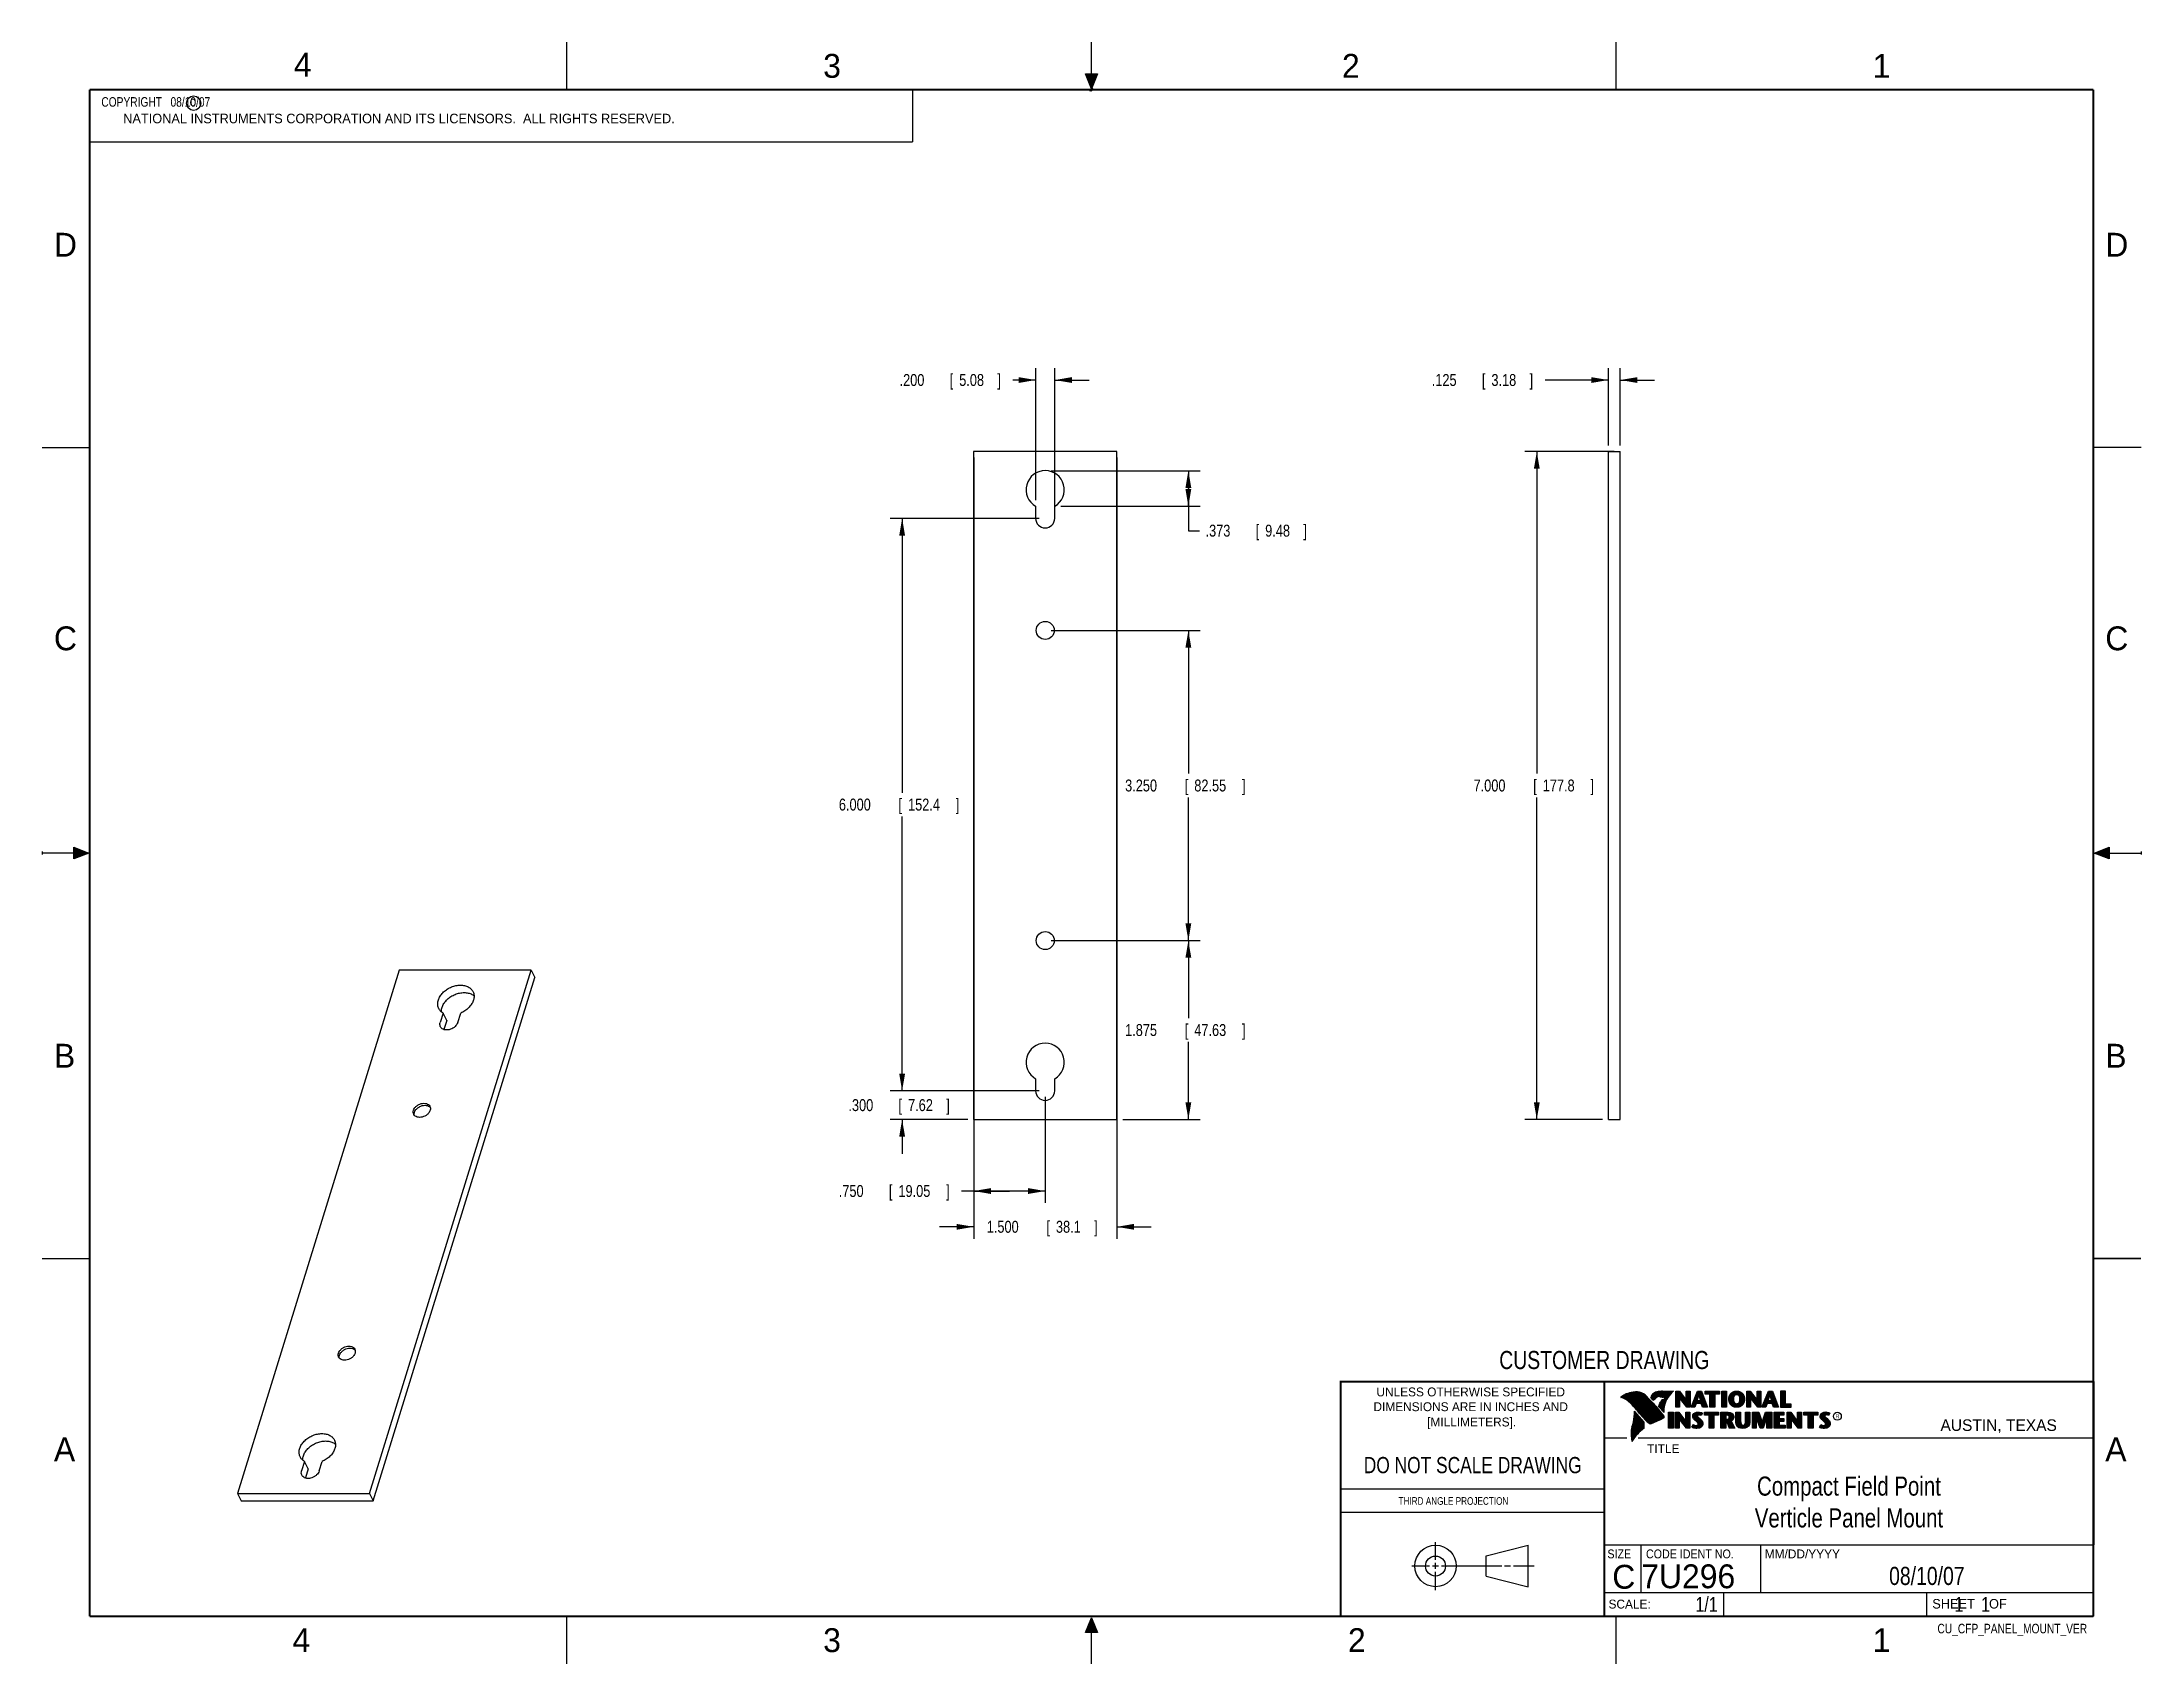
# Model space of a CAD drawing. Header units: inches. Extents: x 0 to 22, y 0 to 17.
import ezdxf
from ezdxf.enums import TextEntityAlignment as Align

# ---------------------------------------------------------------- set-up
doc = ezdxf.new("R2010")
doc.units = ezdxf.units.IN
doc.header["$LTSCALE"] = 1.21
doc.header["$MEASUREMENT"] = 0
doc.layers.get('0').update_dxf_attribs({"linetype": 'CONTINUOUS'})
doc.layers.add('DIMENSIONS', color=7, linetype='CONTINUOUS')
doc.styles.get("Standard").update_dxf_attribs({"font": 'txt', "width": 0.8})
doc.dimstyles.new('DIMSTYLE_1', dxfattribs={"dimtxt": 0.125, "dimasz": 0.18, "dimexe": 0.18, "dimexo": 0.0625, "dimgap": 0.09, "dimtad": 0, "dimtih": 1, "dimtoh": 1, "dimdec": 3, "dimzin": 4, "dimdsep": 46, "dimtxsty": 'STANDARD', "dimblk": '_FILLED', "dimblk1": '_FILLED', "dimblk2": '_FILLED', "dimcen": 0.09, "dimadec": 0, "dimazin": 0, "dimtp": 0.01, "dimtm": 0.01, "dimtfac": 1, "dimtdec": 3, "dimtofl": 0, "dimtmove": 0, "dimatfit": 3, "dimldrblk": '_FILLED', "dimfxl": 1, "dimtolj": 1, "dimtzin": 4, "dimarcsym": 0})

msp = doc.modelspace()

# ---------------------------------------------------------------- texts
at = {"color": 2, "linetype": 'CONTINUOUS'}
for s, height, p in [('4', 0.25, (2.64, 16.6369)), ('3', 0.25, (8.1875, 16.625)), ('2', 0.25, (13.625, 16.625)), ('1', 0.25, (19.1875, 16.625)), ('c', 0.1, (1.5463, 16.328)), ('NATIONAL INSTRUMENTS CORPORATION AND ITS LICENSORS.  ALL RIGHTS RESERVED.', 0.1, (0.851, 16.1482)), ('D', 0.25, (0.125, 14.75)), ('D', 0.25, (21.625, 14.75)), ('C', 0.25, (0.125, 10.625)), ('C', 0.25, (21.625, 10.625)), ('B', 0.25, (0.125, 6.25)), ('B', 0.25, (21.625, 6.25)), ('R', 0.0418, (18.7972, 2.5749)), ('AUSTIN, TEXAS', 0.121576, (19.898, 2.4426)), ('A', 0.25, (0.125, 2.125)), ('TITLE', 0.093, (16.8235, 2.21)), ('A', 0.25, (21.625, 2.125)), ('MM/DD/YYYY', 0.093, (18.0565, 1.1072)), ('SCALE:', 0.093, (16.4187, 0.5815)), ('SHEET    OF', 0.1, (19.8121, 0.5815)), ('4', 0.25, (2.625, 0.125)), ('3', 0.25, (8.1875, 0.125)), ('2', 0.25, (13.6875, 0.125)), ('1', 0.25, (19.1875, 0.125))]:
    msp.add_text(s, height=height, dxfattribs=at).set_placement(p)
at = {"color": 7, "linetype": 'CONTINUOUS', "width": 0.8}
for s, height, p in [('CUSTOMER DRAWING', 0.19, (16.3742, 3.0911)), ('DO NOT SCALE DRAWING', 0.17, (14.9953, 1.9998))]:
    msp.add_text(s, height=height, dxfattribs=at).set_placement(p, align=Align.CENTER)
at = {"color": 2, "linetype": 'CONTINUOUS'}
for s, p in [('UNLESS OTHERWISE SPECIFIED', (14.9742, 2.8049)), ('DIMENSIONS ARE IN INCHES AND', (14.9742, 2.6501)), ('[MILLIMETERS].', (14.9844, 2.4899))]:
    msp.add_text(s, height=0.093, dxfattribs=at).set_placement(p, align=Align.CENTER)
for s, height, width, p in [('THIRD ANGLE PROJECTION', 0.08, 0.8, (14.2178, 1.6686)), ('SIZE', 0.093, 0.9, (16.407, 1.1072)), ('CODE IDENT NO.', 0.093, 0.9, (16.8114, 1.1072))]:
    msp.add_text(s, height=height, dxfattribs=dict(at, width=width)).set_placement(p)
at = {"color": 7, "linetype": 'CONTINUOUS'}
msp.add_text('C', height=0.25, dxfattribs=at).set_placement((16.5785, 0.7893), align=Align.CENTER)
msp.add_text('7U296', height=0.25, dxfattribs=at).set_placement((16.7614, 0.7941))
at = {"color": 7, "linetype": 'CONTINUOUS', "width": 0.8}
msp.add_text('1/1', height=0.15625, dxfattribs=at).set_placement((17.5623, 0.5469), align=Align.RIGHT)
at = {"color": 2, "linetype": 'CONTINUOUS', "width": 0.8}
msp.add_text('CU_CFP_PANEL_MOUNT_VER', height=0.1, dxfattribs=at).set_placement((21.4352, 0.3213), align=Align.RIGHT)
at = {"color": 2, "linetype": 'CONTINUOUS', "insert": (0.5624, 16.4219), "char_height": 0.1, "width": 1.76, "attachment_point": 1}
msp.add_mtext('  COPYRIGHT   08/10/07', dxfattribs=at)
at = {"color": 7, "linetype": 'CONTINUOUS'}
for s, insert, char_height, width, attachment_point in [('Compact Field Point\\PVerticle Panel Mount', (18.9387, 1.9646), 0.2, 3.2, 2), ('08/10/07 ', (19.755, 1.0181), 0.19, 1.368, 2), ('     1    1', (19.8125, 0.7031), 0.15625, 1.375, 1)]:
    msp.add_mtext(s, dxfattribs=dict(at, insert=insert, char_height=char_height, width=width, attachment_point=attachment_point))

# ---------------------------------------------------------------- blocks, each defined once
blk = doc.blocks.new('_FILLED')
at = {"color": 0, "linetype": 'BYBLOCK'}
blk.add_solid([(0, 0), (-1, 0.17), (-1, -0.17)], dxfattribs=at)
blk = doc.blocks.new('*D0')
at = {"layer": 'DIMENSIONS', "color": 2, "linetype": 'CONTINUOUS'}
for p, q in [((10.452, 12.007), (8.89, 12.007)), ((9.015, 12.007), (9.015, 9.132)), ((9.015, 6.007), (9.015, 8.882)), ((10.452, 6.007), (8.89, 6.007))]:
    blk.add_line(p, q, dxfattribs=at)
at = {"layer": 'DIMENSIONS', "color": 2, "linetype": 'CONTINUOUS', "xscale": 0.18, "yscale": 0.18, "zscale": 0.18}
for p, rotation in [((9.015, 12.007), 90), ((9.015, 6.007), 270)]:
    blk.add_blockref('_FILLED', p, dxfattribs=dict(at, rotation=rotation))
at = {"layer": 'DIMENSIONS', "color": 2, "linetype": 'CONTINUOUS', "width": 0.8}
for s, p in [('6.000', (8.352, 8.945)), ('[', (8.977, 8.945)), ('152.4', (9.077, 8.945)), (']', (9.577, 8.945))]:
    blk.add_text(s, height=0.125, dxfattribs=at).set_placement(p)
blk = doc.blocks.new('*D1')
at = {"layer": 'DIMENSIONS', "color": 2, "linetype": 'CONTINUOUS'}
for p, q in [((10.577, 10.832), (12.14, 10.832)), ((12.015, 10.832), (12.015, 9.332)), ((12.015, 7.582), (12.015, 9.082)), ((10.577, 7.582), (12.14, 7.582))]:
    blk.add_line(p, q, dxfattribs=at)
at = {"layer": 'DIMENSIONS', "color": 2, "linetype": 'CONTINUOUS', "xscale": 0.18, "yscale": 0.18, "zscale": 0.18}
for p, rotation in [((12.015, 10.832), 90), ((12.015, 7.582), 270)]:
    blk.add_blockref('_FILLED', p, dxfattribs=dict(at, rotation=rotation))
at = {"layer": 'DIMENSIONS', "color": 2, "linetype": 'CONTINUOUS', "width": 0.8}
for s, p in [('3.250', (11.352, 9.145)), ('[', (11.977, 9.145)), ('82.55', (12.077, 9.145)), (']', (12.577, 9.145))]:
    blk.add_text(s, height=0.125, dxfattribs=at).set_placement(p)
blk = doc.blocks.new('*D2')
at = {"layer": 'DIMENSIONS', "color": 2, "linetype": 'CONTINUOUS'}
for p, q in [((9.765, 12.645), (9.765, 4.457)), ((11.265, 12.645), (11.265, 4.457)), ((9.765, 4.582), (9.405, 4.582)), ((11.265, 4.582), (11.625, 4.582))]:
    blk.add_line(p, q, dxfattribs=at)
at = {"layer": 'DIMENSIONS', "color": 2, "linetype": 'CONTINUOUS', "xscale": 0.18, "yscale": 0.18, "zscale": 0.18}
blk.add_blockref('_FILLED', (9.765, 4.582), dxfattribs=at)
at = {"layer": 'DIMENSIONS', "color": 2, "linetype": 'CONTINUOUS', "xscale": 0.18, "yscale": 0.18, "zscale": 0.18, "rotation": 180}
blk.add_blockref('_FILLED', (11.265, 4.582), dxfattribs=at)
at = {"layer": 'DIMENSIONS', "color": 2, "linetype": 'CONTINUOUS', "width": 0.8}
for s, p in [('1.500', (9.902, 4.52)), ('[', (10.527, 4.52)), ('38.1', (10.627, 4.52)), (']', (11.027, 4.52))]:
    blk.add_text(s, height=0.125, dxfattribs=at).set_placement(p)
blk = doc.blocks.new('*D3')
at = {"layer": 'DIMENSIONS', "color": 2, "linetype": 'CONTINUOUS'}
for p, q in [((10.515, 5.945), (10.515, 4.832)), ((9.765, 5.645), (9.765, 4.832)), ((10.14, 4.957), (9.638, 4.957)), ((9.765, 4.957), (10.14, 4.957)), ((10.515, 4.957), (10.14, 4.957))]:
    blk.add_line(p, q, dxfattribs=at)
at = {"layer": 'DIMENSIONS', "color": 2, "linetype": 'CONTINUOUS', "xscale": 0.18, "yscale": 0.18, "zscale": 0.18, "rotation": 180}
blk.add_blockref('_FILLED', (9.765, 4.957), dxfattribs=at)
at = {"layer": 'DIMENSIONS', "color": 2, "linetype": 'CONTINUOUS', "xscale": 0.18, "yscale": 0.18, "zscale": 0.18}
blk.add_blockref('_FILLED', (10.515, 4.957), dxfattribs=at)
at = {"layer": 'DIMENSIONS', "color": 2, "linetype": 'CONTINUOUS', "width": 0.8}
for s, p in [('.750', (8.351, 4.895)), ('[', (8.876, 4.895)), ('19.05', (8.976, 4.895)), (']', (9.476, 4.895))]:
    blk.add_text(s, height=0.125, dxfattribs=at).set_placement(p)
blk = doc.blocks.new('*D4')
at = {"layer": 'DIMENSIONS', "color": 2, "linetype": 'CONTINUOUS'}
for p, q in [((16.479, 12.707), (15.542, 12.707)), ((15.667, 12.707), (15.667, 9.332)), ((15.667, 5.707), (15.667, 9.082)), ((16.354, 5.707), (15.542, 5.707))]:
    blk.add_line(p, q, dxfattribs=at)
at = {"layer": 'DIMENSIONS', "color": 2, "linetype": 'CONTINUOUS', "xscale": 0.18, "yscale": 0.18, "zscale": 0.18}
for p, rotation in [((15.667, 12.707), 90), ((15.667, 5.707), 270)]:
    blk.add_blockref('_FILLED', p, dxfattribs=dict(at, rotation=rotation))
at = {"layer": 'DIMENSIONS', "color": 2, "linetype": 'CONTINUOUS', "width": 0.8}
for s, p in [('7.000', (15.004, 9.145)), ('[', (15.629, 9.145)), ('177.8', (15.729, 9.145)), (']', (16.229, 9.145))]:
    blk.add_text(s, height=0.125, dxfattribs=at).set_placement(p)
blk = doc.blocks.new('*D5')
at = {"layer": 'DIMENSIONS', "color": 2, "linetype": 'CONTINUOUS'}
for p, q in [((16.417, 13.457), (15.753, 13.457)), ((16.417, 12.77), (16.417, 13.582)), ((16.542, 12.77), (16.542, 13.582)), ((16.542, 13.457), (16.902, 13.457))]:
    blk.add_line(p, q, dxfattribs=at)
at = {"layer": 'DIMENSIONS', "color": 2, "linetype": 'CONTINUOUS', "xscale": 0.18, "yscale": 0.18, "zscale": 0.18}
blk.add_blockref('_FILLED', (16.417, 13.457), dxfattribs=at)
at = {"layer": 'DIMENSIONS', "color": 2, "linetype": 'CONTINUOUS', "xscale": 0.18, "yscale": 0.18, "zscale": 0.18, "rotation": 180}
blk.add_blockref('_FILLED', (16.542, 13.457), dxfattribs=at)
at = {"layer": 'DIMENSIONS', "color": 2, "linetype": 'CONTINUOUS', "width": 0.8}
for s, p in [('.125', (14.566, 13.395)), ('[', (15.091, 13.395)), ('3.18', (15.191, 13.395)), (']', (15.591, 13.395))]:
    blk.add_text(s, height=0.125, dxfattribs=at).set_placement(p)
blk = doc.blocks.new('*D6')
at = {"layer": 'DIMENSIONS', "color": 2, "linetype": 'CONTINUOUS'}
for p, q in [((9.015, 6.007), (9.015, 6.367)), ((10.452, 6.007), (8.89, 6.007)), ((9.702, 5.707), (8.89, 5.707)), ((9.015, 5.707), (9.015, 5.347))]:
    blk.add_line(p, q, dxfattribs=at)
at = {"layer": 'DIMENSIONS', "color": 2, "linetype": 'CONTINUOUS', "xscale": 0.18, "yscale": 0.18, "zscale": 0.18}
for p, rotation in [((9.015, 6.007), 270), ((9.015, 5.707), 90)]:
    blk.add_blockref('_FILLED', p, dxfattribs=dict(at, rotation=rotation))
at = {"layer": 'DIMENSIONS', "color": 2, "linetype": 'CONTINUOUS', "width": 0.8}
for s, p in [('.300', (8.452, 5.795)), ('[', (8.977, 5.795)), ('7.62', (9.077, 5.795)), (']', (9.477, 5.795))]:
    blk.add_text(s, height=0.125, dxfattribs=at).set_placement(p)
blk = doc.blocks.new('*D7')
at = {"layer": 'DIMENSIONS', "color": 2, "linetype": 'CONTINUOUS'}
for p, q in [((10.577, 7.582), (12.14, 7.582)), ((12.015, 7.582), (12.015, 6.77)), ((12.015, 5.707), (12.015, 6.52)), ((11.327, 5.707), (12.14, 5.707))]:
    blk.add_line(p, q, dxfattribs=at)
at = {"layer": 'DIMENSIONS', "color": 2, "linetype": 'CONTINUOUS', "xscale": 0.18, "yscale": 0.18, "zscale": 0.18}
for p, rotation in [((12.015, 7.582), 90), ((12.015, 5.707), 270)]:
    blk.add_blockref('_FILLED', p, dxfattribs=dict(at, rotation=rotation))
at = {"layer": 'DIMENSIONS', "color": 2, "linetype": 'CONTINUOUS', "width": 0.8}
for s, p in [('1.875', (11.352, 6.582)), ('[', (11.977, 6.582)), ('47.63', (12.077, 6.582)), (']', (12.577, 6.582))]:
    blk.add_text(s, height=0.125, dxfattribs=at).set_placement(p)
blk = doc.blocks.new('*D8')
at = {"layer": 'DIMENSIONS', "color": 2, "linetype": 'CONTINUOUS'}
for p, q in [((10.415, 13.457), (10.176, 13.457)), ((10.415, 12.197), (10.415, 13.582)), ((10.615, 12.07), (10.615, 13.582)), ((10.615, 13.457), (10.975, 13.457))]:
    blk.add_line(p, q, dxfattribs=at)
at = {"layer": 'DIMENSIONS', "color": 2, "linetype": 'CONTINUOUS', "xscale": 0.18, "yscale": 0.18, "zscale": 0.18}
blk.add_blockref('_FILLED', (10.415, 13.457), dxfattribs=at)
at = {"layer": 'DIMENSIONS', "color": 2, "linetype": 'CONTINUOUS', "xscale": 0.18, "yscale": 0.18, "zscale": 0.18, "rotation": 180}
blk.add_blockref('_FILLED', (10.615, 13.457), dxfattribs=at)
at = {"layer": 'DIMENSIONS', "color": 2, "linetype": 'CONTINUOUS', "width": 0.8}
for s, p in [('.200', (8.988, 13.395)), ('[', (9.513, 13.395)), ('5.08', (9.613, 13.395)), (']', (10.013, 13.395))]:
    blk.add_text(s, height=0.125, dxfattribs=at).set_placement(p)
blk = doc.blocks.new('*D9')
at = {"layer": 'DIMENSIONS', "color": 2, "linetype": 'CONTINUOUS'}
for p, q in [((10.577, 12.507), (12.14, 12.507)), ((12.015, 12.507), (12.015, 12.321)), ((10.677, 12.134), (12.14, 12.134)), ((12.015, 12.134), (12.015, 12.321)), ((12.015, 12.321), (12.015, 11.878)), ((12.015, 11.878), (12.132, 11.878))]:
    blk.add_line(p, q, dxfattribs=at)
at = {"layer": 'DIMENSIONS', "color": 2, "linetype": 'CONTINUOUS', "xscale": 0.18, "yscale": 0.18, "zscale": 0.18}
for p, rotation in [((12.015, 12.507), 90), ((12.015, 12.134), 270)]:
    blk.add_blockref('_FILLED', p, dxfattribs=dict(at, rotation=rotation))
at = {"layer": 'DIMENSIONS', "color": 2, "linetype": 'CONTINUOUS', "width": 0.8}
for s, p in [('.373', (12.195, 11.816)), ('[', (12.72, 11.816)), ('9.48', (12.82, 11.816)), (']', (13.22, 11.816))]:
    blk.add_text(s, height=0.125, dxfattribs=at).set_placement(p)

# ---------------------------------------------------------------- dimensions: what is measured, and where the dimension line sits
at = {"layer": 'DIMENSIONS', "color": 2, "linetype": 'CONTINUOUS'}
for base, p1, p2, picture, middle in [((10.6145, 13.4574), (10.4145, 12.1967), (10.6145, 12.0699), '*D8', (9.5507, 13.4574)), ((16.5417, 13.4574), (16.4167, 12.7699), (16.5417, 12.7699), '*D5', (15.1282, 13.4574)), ((11.2645, 4.5824), (9.7645, 12.6449), (11.2645, 12.6449), '*D2', (10.5145, 4.5824)), ((10.5145, 4.9574), (9.7645, 5.6449), (10.5145, 5.9449), '*D3', (8.9634, 4.9574))]:
    dim = msp.add_linear_dim(base=base, p1=p1, p2=p2, dimstyle='DIMSTYLE_1', dxfattribs=at)
    dim.commit()
    dim.dimension.update_dxf_attribs({"geometry": picture, "text_midpoint": middle, "dimtype": 160})
for base, p1, p2, angle, picture, middle in [((15.6667, 12.7074), (16.3542, 5.7074), (16.4792, 12.7074), 90, '*D4', (15.6667, 9.2074)), ((12.0145, 12.1342), (10.577, 12.5074), (10.677, 12.1342), 270, '*D9', (12.757, 11.8783)), ((9.0145, 12.0074), (10.452, 6.0074), (10.452, 12.0074), 90, '*D0', (9.0145, 9.0074)), ((12.0145, 7.5824), (10.577, 10.8324), (10.577, 7.5824), 270, '*D1', (12.0145, 9.2074)), ((12.0145, 7.5824), (11.327, 5.7074), (10.577, 7.5824), 90, '*D7', (12.0145, 6.6449)), ((9.0145, 6.0074), (9.702, 5.7074), (10.452, 6.0074), 90, '*D6', (9.0145, 5.8574))]:
    dim = msp.add_linear_dim(base=base, p1=p1, p2=p2, angle=angle, dimstyle='DIMSTYLE_1', dxfattribs=at)
    dim.commit()
    dim.dimension.update_dxf_attribs({"geometry": picture, "text_midpoint": middle, "dimtype": 160})

# ---------------------------------------------------------------- hatches: boundary and pattern name
at = {"linetype": 'CONTINUOUS'}
for points in [[(11, 16.51), (10.9375, 16.6663), (11.0625, 16.6663)], [(0.3337, 8.5625), (0.49, 8.5), (0.3337, 8.4375)], [(21.6663, 8.5625), (21.6663, 8.4375), (21.51, 8.5)], [(10.9375, 0.3287), (11, 0.485), (11.0625, 0.3287)]]:
    msp.add_hatch(color=2, dxfattribs=at).paths.add_polyline_path(points)

# ---------------------------------------------------------------- linework, layer by layer
at = {"color": 2, "linetype": 'CONTINUOUS'}
for p, q in [((5.5, 16.5), (5.5, 17)), ((11, 16.485), (11, 17)), ((16.5, 16.5), (16.5, 17)), ((11, 16.51), (10.9375, 16.6663)), ((10.9375, 16.6663), (11.0625, 16.6663)), ((11.015, 16.515), (10.985, 16.485)), ((10.985, 16.485), (11, 16.515)), ((11.0625, 16.6663), (11, 16.51)), ((11, 16.485), (11.015, 16.515)), ((0.4999, 16.5), (9.1249, 16.5)), ((0.4999, 16.5), (0.4999, 15.9531)), ((9.1249, 16.5), (9.1249, 15.9531)), ((0.4999, 15.9531), (9.1249, 15.9531)), ((0, 12.75), (0.5, 12.75)), ((22, 12.75), (21.5, 12.75)), ((0, 8.515), (0, 8.485)), ((0.49, 8.5), (0, 8.5)), ((0.3337, 8.4375), (0.3337, 8.5625)), ((0.3337, 8.5625), (0.49, 8.5)), ((0.49, 8.5), (0.3337, 8.4375)), ((21.51, 8.5), (21.6663, 8.5625)), ((21.51, 8.5), (22, 8.5)), ((21.6663, 8.4375), (21.51, 8.5)), ((21.6663, 8.5625), (21.6663, 8.4375)), ((22, 8.515), (22, 8.485)), ((0, 4.25), (0.5, 4.25)), ((16.3737, 2.9596), (21.5037, 2.9596)), ((16.3737, 2.9596), (16.3737, 1.2496)), ((16.375, 2.96), (21.5, 2.96)), ((21.5037, 2.9596), (21.5037, 1.2496)), ((16.5578, 2.796), (16.5578, 2.7989)), ((16.5646, 2.7936), (16.5646, 2.8033)), ((16.5714, 2.7909), (16.5714, 2.8075)), ((16.5782, 2.788), (16.5782, 2.8116)), ((16.5851, 2.7849), (16.5851, 2.8154)), ((16.5919, 2.7815), (16.5919, 2.819)), ((16.5987, 2.7778), (16.5987, 2.8221)), ((16.6055, 2.7738), (16.6055, 2.8249)), ((16.6124, 2.7696), (16.6124, 2.8276)), ((16.6192, 2.765), (16.6192, 2.8301)), ((16.626, 2.7601), (16.626, 2.8325)), ((16.6329, 2.7549), (16.6329, 2.8347)), ((16.6397, 2.7492), (16.6397, 2.8367)), ((16.6465, 2.7431), (16.6465, 2.8386)), ((16.6533, 2.7366), (16.6533, 2.8403)), ((16.6602, 2.7295), (16.6602, 2.8419)), ((16.667, 2.7221), (16.667, 2.8435)), ((16.6738, 2.7146), (16.6738, 2.8449)), ((16.6806, 2.707), (16.6806, 2.8459)), ((16.6875, 2.6995), (16.6875, 2.8467)), ((16.7939, 2.533), (16.6919, 2.6489)), ((16.6943, 2.6918), (16.6943, 2.8472)), ((16.7011, 2.6841), (16.7011, 2.8474)), ((16.708, 2.6764), (16.708, 2.8474)), ((16.7148, 2.6685), (16.7148, 2.847)), ((16.7216, 2.6607), (16.7216, 2.8465)), ((16.7284, 2.6527), (16.7284, 2.8456)), ((16.7353, 2.6447), (16.7353, 2.8445)), ((16.7421, 2.6366), (16.7421, 2.8431)), ((16.7489, 2.6285), (16.7489, 2.8417)), ((16.7557, 2.6204), (16.7557, 2.84)), ((16.7626, 2.6125), (16.7626, 2.8378)), ((16.7694, 2.6046), (16.7694, 2.8352)), ((16.7762, 2.5968), (16.7762, 2.8321)), ((16.7831, 2.5891), (16.7831, 2.8284)), ((16.7899, 2.5815), (16.7899, 2.8242)), ((16.7967, 2.5739), (16.7967, 2.8193)), ((16.8035, 2.5665), (16.8035, 2.8136)), ((16.8104, 2.5591), (16.8104, 2.807)), ((16.8172, 2.5519), (16.8172, 2.7996)), ((16.824, 2.5447), (16.824, 2.7924)), ((16.8308, 2.5375), (16.8308, 2.7853)), ((16.8377, 2.5314), (16.8377, 2.7781)), ((16.8445, 2.5262), (16.8445, 2.7709)), ((16.8513, 2.523), (16.8513, 2.7637)), ((16.8581, 2.5224), (16.8581, 2.7565)), ((16.8864, 2.7664), (16.8632, 2.7937)), ((16.865, 2.5241), (16.865, 2.7493)), ((16.8877, 2.7723), (16.8682, 2.7952)), ((16.8718, 2.791), (16.8718, 2.8085)), ((16.8718, 2.527), (16.8718, 2.7421)), ((16.8786, 2.783), (16.8786, 2.8206)), ((16.8786, 2.5298), (16.8786, 2.7348)), ((16.8855, 2.7749), (16.8855, 2.8281)), ((16.8855, 2.5327), (16.8855, 2.727)), ((16.8923, 2.7747), (16.8923, 2.8335)), ((16.8923, 2.5356), (16.8923, 2.7187)), ((16.8991, 2.7788), (16.8991, 2.8375)), ((16.8991, 2.5385), (16.8991, 2.7104)), ((16.9059, 2.7837), (16.9059, 2.8408)), ((16.9059, 2.5415), (16.9059, 2.7022)), ((16.9128, 2.7896), (16.9128, 2.8436)), ((16.9128, 2.5446), (16.9128, 2.6939)), ((16.9196, 2.7966), (16.9196, 2.8459)), ((16.9196, 2.5477), (16.9196, 2.6856)), ((16.9264, 2.8018), (16.9264, 2.8477)), ((16.9264, 2.5508), (16.9264, 2.6774)), ((16.9332, 2.8053), (16.9332, 2.849)), ((16.9332, 2.554), (16.9332, 2.6691)), ((16.9401, 2.8077), (16.9401, 2.8499)), ((16.9401, 2.5573), (16.9401, 2.6608)), ((16.9616, 2.6797), (16.9434, 2.7005)), ((16.9469, 2.8082), (16.9469, 2.8509)), ((16.9469, 2.5606), (16.9469, 2.6526)), ((16.9653, 2.6828), (16.9492, 2.7013)), ((16.9537, 2.8069), (16.9537, 2.8518)), ((16.9537, 2.696), (16.9537, 2.7109)), ((16.9537, 2.5639), (16.9537, 2.6443)), ((16.9606, 2.8048), (16.9606, 2.8525)), ((16.9606, 2.6882), (16.9606, 2.7266)), ((16.9674, 2.8034), (16.9674, 2.8531)), ((16.9674, 2.6802), (16.9674, 2.7444)), ((16.9742, 2.8027), (16.9742, 2.8536)), ((16.9742, 2.672), (16.9742, 2.7568)), ((16.981, 2.8023), (16.981, 2.854)), ((16.981, 2.664), (16.981, 2.7634)), ((16.9838, 2.8589), (17.0997, 2.8607)), ((16.9839, 2.8541), (17.087, 2.8557)), ((16.9879, 2.802), (16.9879, 2.8542)), ((16.9879, 2.6563), (16.9879, 2.7665)), ((16.999, 2.637), (16.9946, 2.6418)), ((16.9947, 2.8019), (16.9947, 2.8543)), ((16.9947, 2.6748), (16.9947, 2.7683)), ((17.0015, 2.8005), (17.0015, 2.8544)), ((17.0015, 2.7195), (17.0015, 2.7694)), ((17.0083, 2.7963), (17.0083, 2.8545)), ((17.0083, 2.7388), (17.0083, 2.7698)), ((17.0152, 2.755), (17.0152, 2.8546)), ((17.022, 2.7691), (17.022, 2.8547)), ((17.0288, 2.7817), (17.0288, 2.8548)), ((17.0357, 2.7931), (17.0357, 2.8549)), ((17.0425, 2.8035), (17.0425, 2.855)), ((17.0493, 2.8131), (17.0493, 2.8551)), ((17.0561, 2.822), (17.0561, 2.8552)), ((17.063, 2.8303), (17.063, 2.8553)), ((17.0698, 2.8381), (17.0698, 2.8554)), ((17.0766, 2.8454), (17.0766, 2.8555)), ((17.1243, 2.8592), (17.1609, 2.8592)), ((17.1243, 2.6915), (17.1243, 2.8592)), ((17.1637, 2.6915), (17.1243, 2.6915)), ((17.1291, 2.8543), (17.1585, 2.8543)), ((17.1291, 2.6963), (17.1291, 2.8543)), ((17.1589, 2.6963), (17.1291, 2.6963)), ((17.1381, 2.6963), (17.1381, 2.8543)), ((17.1447, 2.6963), (17.1447, 2.8543)), ((17.1514, 2.6963), (17.1514, 2.8543)), ((17.1589, 2.8042), (17.1581, 2.8543)), ((17.1585, 2.8543), (17.2383, 2.7492)), ((17.2418, 2.6963), (17.1589, 2.8042)), ((17.1589, 2.8042), (17.1589, 2.6963)), ((17.1609, 2.8592), (17.2334, 2.7636)), ((17.2395, 2.6915), (17.1637, 2.7899)), ((17.1637, 2.7899), (17.1637, 2.6915)), ((17.1648, 2.7965), (17.1648, 2.8461)), ((17.1714, 2.7879), (17.1714, 2.8373)), ((17.1781, 2.7792), (17.1781, 2.8285)), ((17.1848, 2.7705), (17.1848, 2.8197)), ((17.1915, 2.7618), (17.1915, 2.8109)), ((17.1981, 2.7531), (17.1981, 2.8021)), ((17.2048, 2.7445), (17.2048, 2.7933)), ((17.2115, 2.7358), (17.2115, 2.7845)), ((17.2182, 2.7271), (17.2182, 2.7757)), ((17.2248, 2.7184), (17.2248, 2.7669)), ((17.2315, 2.7098), (17.2315, 2.7581)), ((17.2334, 2.8592), (17.2732, 2.8592)), ((17.2334, 2.7636), (17.2334, 2.8592)), ((17.2382, 2.7011), (17.2383, 2.7492)), ((17.2383, 2.8543), (17.2684, 2.8543)), ((17.2383, 2.7492), (17.2383, 2.8543)), ((17.2732, 2.6915), (17.2395, 2.6915)), ((17.2684, 2.6963), (17.2418, 2.6963)), ((17.2449, 2.6963), (17.2449, 2.8543)), ((17.2515, 2.6963), (17.2515, 2.8543)), ((17.2582, 2.6963), (17.2582, 2.8543)), ((17.2649, 2.6963), (17.2649, 2.8543)), ((17.2684, 2.8543), (17.2684, 2.6963)), ((17.2732, 2.8592), (17.2732, 2.6915)), ((17.2831, 2.6915), (17.3516, 2.8591)), ((17.3228, 2.6915), (17.2831, 2.6915)), ((17.2903, 2.6964), (17.3548, 2.8542)), ((17.3195, 2.6964), (17.2903, 2.6964)), ((17.2983, 2.6964), (17.2983, 2.7158)), ((17.3049, 2.6964), (17.3049, 2.7322)), ((17.3116, 2.6964), (17.3116, 2.7485)), ((17.3183, 2.6964), (17.3183, 2.7648)), ((17.3356, 2.7364), (17.3195, 2.6964)), ((17.3388, 2.7316), (17.3228, 2.6915)), ((17.325, 2.7101), (17.325, 2.7812)), ((17.3316, 2.7267), (17.3316, 2.7975)), ((17.394, 2.7364), (17.3356, 2.7364)), ((17.3383, 2.7364), (17.3383, 2.8138)), ((17.3905, 2.7316), (17.3388, 2.7316)), ((17.3409, 2.7533), (17.3624, 2.8228)), ((17.389, 2.7533), (17.3409, 2.7533)), ((17.345, 2.7666), (17.345, 2.8302)), ((17.345, 2.7364), (17.345, 2.7533)), ((17.3475, 2.7581), (17.3659, 2.8179)), ((17.3827, 2.7581), (17.3475, 2.7581)), ((17.3516, 2.8591), (17.3938, 2.8591)), ((17.3517, 2.7882), (17.3517, 2.8465)), ((17.3517, 2.7364), (17.3517, 2.7533)), ((17.3548, 2.8542), (17.3905, 2.8542)), ((17.3583, 2.8098), (17.3583, 2.8542)), ((17.3583, 2.7364), (17.3583, 2.7533)), ((17.3624, 2.8228), (17.3701, 2.8228)), ((17.365, 2.8228), (17.365, 2.8542)), ((17.365, 2.7364), (17.365, 2.7533)), ((17.3659, 2.8179), (17.3664, 2.8179)), ((17.3664, 2.8179), (17.3827, 2.7581)), ((17.3701, 2.8228), (17.389, 2.7533)), ((17.3717, 2.817), (17.3717, 2.8542)), ((17.3717, 2.7364), (17.3717, 2.7533)), ((17.3784, 2.7925), (17.3784, 2.8542)), ((17.3784, 2.7364), (17.3784, 2.7533)), ((17.385, 2.7679), (17.385, 2.8542)), ((17.385, 2.7364), (17.385, 2.7533)), ((17.3905, 2.8542), (17.4504, 2.6964)), ((17.4039, 2.6915), (17.3905, 2.7316)), ((17.3917, 2.7364), (17.3917, 2.851)), ((17.3938, 2.8591), (17.4574, 2.6915)), ((17.4074, 2.6964), (17.394, 2.7364)), ((17.3984, 2.7232), (17.3984, 2.8334)), ((17.4574, 2.6915), (17.4039, 2.6915)), ((17.4051, 2.7034), (17.4051, 2.8158)), ((17.4504, 2.6964), (17.4074, 2.6964)), ((17.4118, 2.6964), (17.4118, 2.7982)), ((17.4184, 2.6964), (17.4184, 2.7806)), ((17.4251, 2.6964), (17.4251, 2.763)), ((17.4318, 2.6964), (17.4318, 2.7455)), ((17.4327, 2.8591), (17.5802, 2.8591)), ((17.4327, 2.8278), (17.4327, 2.8591)), ((17.481, 2.8278), (17.4327, 2.8278)), ((17.4375, 2.8542), (17.5753, 2.8542)), ((17.4375, 2.8327), (17.4375, 2.8542)), ((17.4859, 2.8327), (17.4375, 2.8327)), ((17.4385, 2.6964), (17.4385, 2.7279)), ((17.4451, 2.8327), (17.4451, 2.8542)), ((17.4451, 2.6964), (17.4451, 2.7103)), ((17.4518, 2.8327), (17.4518, 2.8542)), ((17.4585, 2.8327), (17.4585, 2.8542)), ((17.4652, 2.8327), (17.4652, 2.8542)), ((17.4718, 2.8327), (17.4718, 2.8542)), ((17.4785, 2.8327), (17.4785, 2.8542)), ((17.481, 2.6915), (17.481, 2.8278)), ((17.5318, 2.6915), (17.481, 2.6915)), ((17.4859, 2.8327), (17.4852, 2.8542)), ((17.4859, 2.6964), (17.4859, 2.8327)), ((17.5269, 2.6964), (17.4859, 2.6964)), ((17.4919, 2.6964), (17.4919, 2.8542)), ((17.4985, 2.6964), (17.4985, 2.8542)), ((17.5052, 2.6964), (17.5052, 2.8542)), ((17.5119, 2.6964), (17.5119, 2.8542)), ((17.5186, 2.6964), (17.5186, 2.8542)), ((17.5269, 2.8327), (17.5252, 2.8542)), ((17.5753, 2.8327), (17.5269, 2.8327)), ((17.5269, 2.8327), (17.5269, 2.6964)), ((17.5802, 2.8278), (17.5318, 2.8278)), ((17.5318, 2.8278), (17.5318, 2.6915)), ((17.5319, 2.8327), (17.5319, 2.8542)), ((17.5386, 2.8327), (17.5386, 2.8542)), ((17.5453, 2.8327), (17.5453, 2.8542)), ((17.5519, 2.8327), (17.5519, 2.8542)), ((17.5586, 2.8327), (17.5586, 2.8542)), ((17.5653, 2.8327), (17.5653, 2.8542)), ((17.572, 2.8327), (17.572, 2.8542)), ((17.5753, 2.8542), (17.5753, 2.8327)), ((17.5802, 2.8591), (17.5802, 2.8278)), ((17.6059, 2.8591), (17.6565, 2.8591)), ((17.6059, 2.6915), (17.6059, 2.8591)), ((17.6565, 2.6915), (17.6059, 2.6915)), ((17.6108, 2.8542), (17.6516, 2.8542)), ((17.6108, 2.6964), (17.6108, 2.8542)), ((17.6516, 2.6964), (17.6108, 2.6964)), ((17.6187, 2.6964), (17.6187, 2.8542)), ((17.6254, 2.6964), (17.6254, 2.8542)), ((17.632, 2.6964), (17.632, 2.8542)), ((17.6387, 2.6964), (17.6387, 2.8542)), ((17.6454, 2.6964), (17.6454, 2.8542)), ((17.6516, 2.8542), (17.6516, 2.6964)), ((17.6565, 2.8591), (17.6565, 2.6915)), ((17.6849, 2.7803), (17.6851, 2.7836)), ((17.6849, 2.7769), (17.6849, 2.7803)), ((17.6849, 2.7735), (17.6849, 2.7769)), ((17.6851, 2.7701), (17.6849, 2.7735)), ((17.6851, 2.7836), (17.6853, 2.7869)), ((17.6854, 2.7668), (17.6851, 2.7701)), ((17.6853, 2.7869), (17.6857, 2.7901)), ((17.6859, 2.7634), (17.6854, 2.7668)), ((17.6857, 2.7901), (17.6862, 2.7933)), ((17.6864, 2.76), (17.6859, 2.7634)), ((17.6862, 2.7933), (17.6868, 2.7964)), ((17.687, 2.7567), (17.6864, 2.76)), ((17.6868, 2.7964), (17.6876, 2.7995)), ((17.6878, 2.7535), (17.687, 2.7567)), ((17.6876, 2.7995), (17.6884, 2.8024)), ((17.6886, 2.7503), (17.6878, 2.7535)), ((17.6884, 2.8024), (17.6893, 2.8053)), ((17.6895, 2.7471), (17.6886, 2.7503)), ((17.6893, 2.8053), (17.6904, 2.8081)), ((17.6905, 2.7441), (17.6895, 2.7471)), ((17.6904, 2.8081), (17.6915, 2.8108)), ((17.6905, 2.7441), (17.6904, 2.8081)), ((17.6917, 2.7411), (17.6905, 2.7441)), ((17.6915, 2.8108), (17.6928, 2.8135)), ((17.6929, 2.7383), (17.6917, 2.7411)), ((17.6928, 2.8135), (17.6942, 2.8161)), ((17.6942, 2.7355), (17.6929, 2.7383)), ((17.6942, 2.8161), (17.6957, 2.8186)), ((17.6956, 2.7327), (17.6942, 2.7355)), ((17.6971, 2.7301), (17.6956, 2.7327)), ((17.6957, 2.8186), (17.6973, 2.8211)), ((17.6971, 2.7301), (17.6973, 2.8211)), ((17.6987, 2.7275), (17.6971, 2.7301)), ((17.6973, 2.8211), (17.699, 2.8236)), ((17.7003, 2.725), (17.6987, 2.7275)), ((17.699, 2.8236), (17.7008, 2.826)), ((17.7021, 2.7226), (17.7003, 2.725)), ((17.7008, 2.826), (17.7028, 2.8284)), ((17.704, 2.7203), (17.7021, 2.7226)), ((17.7028, 2.8284), (17.7048, 2.8307)), ((17.704, 2.7203), (17.7048, 2.8307)), ((17.706, 2.7181), (17.704, 2.7203)), ((17.7048, 2.8307), (17.707, 2.833)), ((17.708, 2.7159), (17.706, 2.7181)), ((17.707, 2.833), (17.7092, 2.8351)), ((17.7102, 2.7138), (17.708, 2.7159)), ((17.7092, 2.8351), (17.7114, 2.8372)), ((17.7102, 2.7138), (17.7114, 2.8372)), ((17.7124, 2.7119), (17.7102, 2.7138)), ((17.7114, 2.8372), (17.7138, 2.8392)), ((17.7147, 2.71), (17.7124, 2.7119)), ((17.7138, 2.8392), (17.7162, 2.841)), ((17.717, 2.7082), (17.7147, 2.71)), ((17.7162, 2.841), (17.7186, 2.8427)), ((17.717, 2.7082), (17.7186, 2.8427)), ((17.7195, 2.7066), (17.717, 2.7082)), ((17.7186, 2.8427), (17.721, 2.8444)), ((17.722, 2.705), (17.7195, 2.7066)), ((17.721, 2.8444), (17.7235, 2.8459)), ((17.7246, 2.7036), (17.722, 2.705)), ((17.7235, 2.8459), (17.7261, 2.8472)), ((17.7246, 2.7036), (17.7235, 2.8459)), ((17.7273, 2.7022), (17.7246, 2.7036)), ((17.7261, 2.8472), (17.7287, 2.8485)), ((17.7267, 2.7789), (17.7268, 2.7812)), ((17.7267, 2.7766), (17.7267, 2.7789)), ((17.7267, 2.7743), (17.7267, 2.7766)), ((17.7268, 2.772), (17.7267, 2.7743)), ((17.7268, 2.7812), (17.7269, 2.7835)), ((17.7269, 2.7696), (17.7268, 2.772)), ((17.7269, 2.7835), (17.727, 2.7857)), ((17.727, 2.7673), (17.7269, 2.7696)), ((17.727, 2.7857), (17.7272, 2.7879)), ((17.7272, 2.765), (17.727, 2.7673)), ((17.7272, 2.7879), (17.7274, 2.79)), ((17.7274, 2.7628), (17.7272, 2.765)), ((17.7301, 2.701), (17.7273, 2.7022)), ((17.7274, 2.79), (17.7276, 2.7921)), ((17.7277, 2.7606), (17.7274, 2.7628)), ((17.7276, 2.7921), (17.7279, 2.7941)), ((17.728, 2.7584), (17.7277, 2.7606)), ((17.7279, 2.7941), (17.7282, 2.7961)), ((17.7283, 2.7563), (17.728, 2.7584)), ((17.7282, 2.7961), (17.7286, 2.798)), ((17.7287, 2.7543), (17.7283, 2.7563)), ((17.7286, 2.798), (17.729, 2.7998)), ((17.7287, 2.8485), (17.7314, 2.8497)), ((17.7291, 2.7523), (17.7287, 2.7543)), ((17.729, 2.7998), (17.7294, 2.8016)), ((17.7295, 2.7503), (17.7291, 2.7523)), ((17.7294, 2.8016), (17.7299, 2.8034)), ((17.73, 2.7485), (17.7295, 2.7503)), ((17.7299, 2.8034), (17.7304, 2.8051)), ((17.7306, 2.7466), (17.73, 2.7485)), ((17.7301, 2.701), (17.7305, 2.7469)), ((17.733, 2.6999), (17.7301, 2.701)), ((17.7304, 2.8051), (17.7309, 2.8068)), ((17.7311, 2.7449), (17.7306, 2.7466)), ((17.7309, 2.8068), (17.7316, 2.8085)), ((17.731, 2.807), (17.7314, 2.8497)), ((17.7318, 2.7431), (17.7311, 2.7449)), ((17.7314, 2.8497), (17.7342, 2.8508)), ((17.7316, 2.8085), (17.7322, 2.8101)), ((17.7324, 2.7414), (17.7318, 2.7431)), ((17.7322, 2.8101), (17.7329, 2.8117)), ((17.7331, 2.7398), (17.7324, 2.7414)), ((17.7329, 2.8117), (17.7337, 2.8133)), ((17.736, 2.6989), (17.733, 2.6999)), ((17.7339, 2.7382), (17.7331, 2.7398)), ((17.7337, 2.8133), (17.7345, 2.8149)), ((17.7347, 2.7366), (17.7339, 2.7382)), ((17.7342, 2.8508), (17.737, 2.8517)), ((17.7345, 2.8149), (17.7354, 2.8164)), ((17.7355, 2.7351), (17.7347, 2.7366)), ((17.7354, 2.8164), (17.7364, 2.8178)), ((17.7365, 2.7337), (17.7355, 2.7351)), ((17.7391, 2.698), (17.736, 2.6989)), ((17.7364, 2.8178), (17.7374, 2.8192)), ((17.7374, 2.7323), (17.7365, 2.7337)), ((17.737, 2.8517), (17.7399, 2.8526)), ((17.7374, 2.8193), (17.737, 2.8517)), ((17.7374, 2.8192), (17.7384, 2.8206)), ((17.7385, 2.7309), (17.7374, 2.7323)), ((17.7384, 2.8206), (17.7395, 2.8218)), ((17.7388, 2.698), (17.7384, 2.7309)), ((17.7396, 2.7296), (17.7385, 2.7309)), ((17.7423, 2.6972), (17.7391, 2.698)), ((17.7395, 2.8218), (17.7407, 2.823)), ((17.7408, 2.7283), (17.7396, 2.7296)), ((17.7399, 2.8526), (17.7429, 2.8534)), ((17.7407, 2.823), (17.742, 2.8241)), ((17.742, 2.7272), (17.7408, 2.7283)), ((17.742, 2.8241), (17.7432, 2.8252)), ((17.7433, 2.7261), (17.742, 2.7272)), ((17.7456, 2.6966), (17.7423, 2.6972)), ((17.7429, 2.8534), (17.7459, 2.8541)), ((17.7432, 2.8252), (17.7446, 2.8261)), ((17.7446, 2.725), (17.7433, 2.7261)), ((17.7446, 2.8261), (17.746, 2.827)), ((17.746, 2.7241), (17.7446, 2.725)), ((17.7455, 2.8267), (17.7455, 2.854)), ((17.7455, 2.6966), (17.7455, 2.7244)), ((17.7489, 2.696), (17.7456, 2.6966)), ((17.7459, 2.8541), (17.749, 2.8546)), ((17.746, 2.827), (17.7474, 2.8278)), ((17.7475, 2.7232), (17.746, 2.7241)), ((17.7474, 2.8278), (17.7488, 2.8285)), ((17.749, 2.7224), (17.7475, 2.7232)), ((17.7488, 2.8285), (17.7503, 2.8291)), ((17.7523, 2.6956), (17.7489, 2.696)), ((17.749, 2.8546), (17.7522, 2.8551)), ((17.7506, 2.7217), (17.749, 2.7224)), ((17.7503, 2.8291), (17.7519, 2.8297)), ((17.7522, 2.7212), (17.7506, 2.7217)), ((17.7519, 2.8297), (17.7535, 2.8301)), ((17.7522, 2.8551), (17.7553, 2.8554)), ((17.7522, 2.8298), (17.7522, 2.8551)), ((17.7538, 2.7207), (17.7522, 2.7212)), ((17.7522, 2.6956), (17.7522, 2.7212)), ((17.7557, 2.6953), (17.7523, 2.6956)), ((17.7535, 2.8301), (17.7551, 2.8305)), ((17.7555, 2.7203), (17.7538, 2.7207)), ((17.7551, 2.8305), (17.7567, 2.8308)), ((17.7553, 2.8554), (17.7585, 2.8556)), ((17.7572, 2.72), (17.7555, 2.7203)), ((17.7591, 2.6952), (17.7557, 2.6953)), ((17.7567, 2.8308), (17.7584, 2.8311)), ((17.7589, 2.7198), (17.7572, 2.72)), ((17.7584, 2.8311), (17.7601, 2.8312)), ((17.7585, 2.8556), (17.7616, 2.8557)), ((17.7589, 2.8311), (17.7589, 2.8556)), ((17.7606, 2.7197), (17.7589, 2.7198)), ((17.7589, 2.6952), (17.7589, 2.7198)), ((17.7625, 2.6951), (17.7591, 2.6952)), ((17.7601, 2.8312), (17.7618, 2.8312)), ((17.7624, 2.7198), (17.7606, 2.7197)), ((17.7616, 2.8557), (17.7648, 2.8556)), ((17.7618, 2.8312), (17.7636, 2.8311)), ((17.7641, 2.7199), (17.7624, 2.7198)), ((17.7659, 2.6952), (17.7625, 2.6951)), ((17.7636, 2.8311), (17.7653, 2.831)), ((17.7658, 2.7201), (17.7641, 2.7199)), ((17.7648, 2.8556), (17.768, 2.8555)), ((17.7653, 2.831), (17.767, 2.8307)), ((17.7655, 2.6952), (17.7659, 2.7201)), ((17.7675, 2.7204), (17.7658, 2.7201)), ((17.7692, 2.6953), (17.7659, 2.6952)), ((17.767, 2.8307), (17.7686, 2.8304)), ((17.7692, 2.7208), (17.7675, 2.7204)), ((17.7676, 2.8306), (17.768, 2.8555)), ((17.768, 2.8555), (17.7711, 2.8552)), ((17.7686, 2.8304), (17.7703, 2.83)), ((17.7709, 2.7213), (17.7692, 2.7208)), ((17.7724, 2.6956), (17.7692, 2.6953)), ((17.7703, 2.83), (17.7719, 2.8295)), ((17.7725, 2.7218), (17.7709, 2.7213)), ((17.7711, 2.8552), (17.7742, 2.8548)), ((17.7719, 2.8295), (17.7734, 2.8289)), ((17.7722, 2.6956), (17.7725, 2.7218)), ((17.7756, 2.6961), (17.7724, 2.6956)), ((17.7741, 2.7224), (17.7725, 2.7218)), ((17.7734, 2.8289), (17.775, 2.8283)), ((17.7739, 2.8287), (17.7742, 2.8548)), ((17.7756, 2.7231), (17.7741, 2.7224)), ((17.7742, 2.8548), (17.7773, 2.8542)), ((17.775, 2.8283), (17.7764, 2.8276)), ((17.7771, 2.7238), (17.7756, 2.7231)), ((17.7788, 2.6966), (17.7756, 2.6961)), ((17.7764, 2.8276), (17.7778, 2.8268)), ((17.7785, 2.7246), (17.7771, 2.7238)), ((17.7773, 2.8542), (17.7804, 2.8536)), ((17.7778, 2.8268), (17.7792, 2.826)), ((17.7798, 2.7255), (17.7785, 2.7246)), ((17.7819, 2.6972), (17.7788, 2.6966)), ((17.7789, 2.6966), (17.7792, 2.7251)), ((17.7792, 2.826), (17.7805, 2.8251)), ((17.7811, 2.7265), (17.7798, 2.7255)), ((17.7801, 2.8254), (17.7804, 2.8536)), ((17.7804, 2.8536), (17.7834, 2.8528)), ((17.7805, 2.8251), (17.7817, 2.8242)), ((17.7824, 2.7276), (17.7811, 2.7265)), ((17.7817, 2.8242), (17.7829, 2.8232)), ((17.785, 2.698), (17.7819, 2.6972)), ((17.7835, 2.7287), (17.7824, 2.7276)), ((17.7829, 2.8232), (17.784, 2.8221)), ((17.7834, 2.8528), (17.7864, 2.8519)), ((17.7846, 2.7299), (17.7835, 2.7287)), ((17.784, 2.8221), (17.785, 2.821)), ((17.7857, 2.7312), (17.7846, 2.7299)), ((17.785, 2.821), (17.786, 2.8198)), ((17.788, 2.6989), (17.785, 2.698)), ((17.7867, 2.7326), (17.7857, 2.7312)), ((17.786, 2.8198), (17.7869, 2.8186)), ((17.7864, 2.8519), (17.7893, 2.8509)), ((17.7867, 2.8189), (17.7864, 2.8519)), ((17.7876, 2.734), (17.7867, 2.7326)), ((17.7869, 2.8186), (17.7878, 2.8173)), ((17.7884, 2.7354), (17.7876, 2.734)), ((17.788, 2.6989), (17.7876, 2.734)), ((17.7878, 2.8173), (17.7886, 2.816)), ((17.791, 2.7), (17.788, 2.6989)), ((17.7892, 2.7369), (17.7884, 2.7354)), ((17.7886, 2.816), (17.7894, 2.8146)), ((17.79, 2.7385), (17.7892, 2.7369)), ((17.7893, 2.8509), (17.7922, 2.8498)), ((17.7894, 2.8146), (17.7901, 2.8132)), ((17.7907, 2.7401), (17.79, 2.7385)), ((17.7901, 2.8132), (17.7908, 2.8116)), ((17.7914, 2.7417), (17.7907, 2.7401)), ((17.7908, 2.8116), (17.7914, 2.8101)), ((17.7939, 2.7012), (17.791, 2.7)), ((17.7914, 2.8101), (17.7921, 2.8084)), ((17.792, 2.7434), (17.7914, 2.7417)), ((17.7926, 2.7451), (17.792, 2.7434)), ((17.7921, 2.8084), (17.7927, 2.8067)), ((17.7922, 2.8498), (17.795, 2.8486)), ((17.7927, 2.8065), (17.7922, 2.8498)), ((17.7932, 2.7469), (17.7926, 2.7451)), ((17.7927, 2.8067), (17.7932, 2.8048)), ((17.7932, 2.8048), (17.7938, 2.8029)), ((17.7938, 2.7487), (17.7932, 2.7469)), ((17.7939, 2.7012), (17.7934, 2.7475)), ((17.7938, 2.8029), (17.7943, 2.801)), ((17.7943, 2.7506), (17.7938, 2.7487)), ((17.7968, 2.7025), (17.7939, 2.7012)), ((17.7943, 2.801), (17.7948, 2.799)), ((17.7947, 2.7525), (17.7943, 2.7506)), ((17.7952, 2.7545), (17.7947, 2.7525)), ((17.7948, 2.799), (17.7952, 2.7969)), ((17.795, 2.8486), (17.7977, 2.8472)), ((17.7952, 2.7969), (17.7956, 2.7947)), ((17.7956, 2.7565), (17.7952, 2.7545)), ((17.7956, 2.7947), (17.7959, 2.7925)), ((17.7959, 2.7586), (17.7956, 2.7565)), ((17.7959, 2.7925), (17.7962, 2.7903)), ((17.7962, 2.7608), (17.7959, 2.7586)), ((17.7962, 2.7903), (17.7964, 2.7881)), ((17.7965, 2.7629), (17.7962, 2.7608)), ((17.7964, 2.7881), (17.7966, 2.7858)), ((17.7967, 2.7652), (17.7965, 2.7629)), ((17.7966, 2.7858), (17.7968, 2.7835)), ((17.7968, 2.7674), (17.7967, 2.7652)), ((17.7968, 2.7835), (17.7969, 2.7812)), ((17.7969, 2.7697), (17.7968, 2.7674)), ((17.7995, 2.7039), (17.7968, 2.7025)), ((17.7969, 2.7812), (17.797, 2.7789)), ((17.797, 2.7719), (17.7969, 2.7697)), ((17.797, 2.7789), (17.797, 2.7765)), ((17.797, 2.7765), (17.797, 2.7742)), ((17.797, 2.7742), (17.797, 2.7719)), ((17.7977, 2.8472), (17.8004, 2.8458)), ((17.7995, 2.7039), (17.8004, 2.8458)), ((17.8023, 2.7054), (17.7995, 2.7039)), ((17.8004, 2.8458), (17.8031, 2.8443)), ((17.8049, 2.707), (17.8023, 2.7054)), ((17.8031, 2.8443), (17.8056, 2.8426)), ((17.8074, 2.7088), (17.8049, 2.707)), ((17.8056, 2.8426), (17.8081, 2.8409)), ((17.8074, 2.7088), (17.8081, 2.8409)), ((17.8098, 2.7106), (17.8074, 2.7088)), ((17.8081, 2.8409), (17.8105, 2.839)), ((17.8121, 2.7125), (17.8098, 2.7106)), ((17.8105, 2.839), (17.8128, 2.8371)), ((17.8143, 2.7145), (17.8121, 2.7125)), ((17.8128, 2.8371), (17.815, 2.8351)), ((17.8143, 2.7145), (17.8128, 2.8371)), ((17.8164, 2.7166), (17.8143, 2.7145)), ((17.815, 2.8351), (17.8171, 2.833)), ((17.8184, 2.7188), (17.8164, 2.7166)), ((17.8171, 2.833), (17.8192, 2.8308)), ((17.8203, 2.721), (17.8184, 2.7188)), ((17.8192, 2.8308), (17.8211, 2.8285)), ((17.8203, 2.721), (17.8211, 2.8285)), ((17.8221, 2.7234), (17.8203, 2.721)), ((17.8211, 2.8285), (17.823, 2.8262)), ((17.8239, 2.7258), (17.8221, 2.7234)), ((17.823, 2.8262), (17.8247, 2.8238)), ((17.8255, 2.7283), (17.8239, 2.7258)), ((17.8247, 2.8238), (17.8264, 2.8214)), ((17.8271, 2.7309), (17.8255, 2.7283)), ((17.8264, 2.8214), (17.8279, 2.8189)), ((17.8271, 2.7309), (17.8279, 2.8189)), ((17.8286, 2.7335), (17.8271, 2.7309)), ((17.8279, 2.8189), (17.8294, 2.8163)), ((17.83, 2.7362), (17.8286, 2.7335)), ((17.8294, 2.8163), (17.8307, 2.8137)), ((17.8313, 2.7389), (17.83, 2.7362)), ((17.8307, 2.8137), (17.8319, 2.811)), ((17.8325, 2.7417), (17.8313, 2.7389)), ((17.8319, 2.811), (17.8331, 2.8082)), ((17.8336, 2.7446), (17.8325, 2.7417)), ((17.8331, 2.8082), (17.8341, 2.8053)), ((17.8347, 2.7475), (17.8336, 2.7446)), ((17.8341, 2.8053), (17.835, 2.8024)), ((17.8347, 2.7475), (17.8341, 2.8053)), ((17.8356, 2.7505), (17.8347, 2.7475)), ((17.835, 2.8024), (17.8359, 2.7993)), ((17.8364, 2.7535), (17.8356, 2.7505)), ((17.8359, 2.7993), (17.8366, 2.7961)), ((17.837, 2.7566), (17.8364, 2.7535)), ((17.8366, 2.7961), (17.8373, 2.7929)), ((17.8376, 2.7598), (17.837, 2.7566)), ((17.8373, 2.7929), (17.8378, 2.7896)), ((17.8381, 2.763), (17.8376, 2.7598)), ((17.8378, 2.7896), (17.8382, 2.7863)), ((17.8385, 2.7663), (17.8381, 2.763)), ((17.8382, 2.7863), (17.8386, 2.783)), ((17.8387, 2.7696), (17.8385, 2.7663)), ((17.8386, 2.783), (17.8388, 2.7796)), ((17.8388, 2.7729), (17.8387, 2.7696)), ((17.8388, 2.7796), (17.8389, 2.7762)), ((17.8389, 2.7762), (17.8388, 2.7729)), ((17.8673, 2.8592), (17.9039, 2.8592)), ((17.8673, 2.6915), (17.8673, 2.8592)), ((17.9067, 2.6915), (17.8673, 2.6915)), ((17.8721, 2.8543), (17.9015, 2.8543)), ((17.8721, 2.6963), (17.8721, 2.8543)), ((17.9019, 2.6963), (17.8721, 2.6963)), ((17.879, 2.6963), (17.879, 2.8543)), ((17.8874, 2.6963), (17.8874, 2.8543)), ((17.8941, 2.6963), (17.8941, 2.8543)), ((17.8991, 2.8543), (17.9019, 2.8042)), ((17.9015, 2.8543), (17.9813, 2.7492)), ((17.9848, 2.6963), (17.9019, 2.8042)), ((17.9019, 2.8042), (17.9019, 2.6963)), ((17.9039, 2.8592), (17.9764, 2.7636)), ((17.9057, 2.7992), (17.9057, 2.8487)), ((17.9824, 2.6915), (17.9067, 2.7899)), ((17.9067, 2.7899), (17.9067, 2.6915)), ((17.9124, 2.7905), (17.9124, 2.8399)), ((17.9191, 2.7818), (17.9191, 2.8311)), ((17.9258, 2.7731), (17.9258, 2.8223)), ((17.9324, 2.7645), (17.9324, 2.8135)), ((17.9391, 2.7558), (17.9391, 2.8047)), ((17.9458, 2.7471), (17.9458, 2.7959)), ((17.9525, 2.7384), (17.9525, 2.7871)), ((17.9591, 2.7297), (17.9591, 2.7783)), ((17.9658, 2.7211), (17.9658, 2.7695)), ((17.9725, 2.7124), (17.9725, 2.7607)), ((17.9764, 2.8592), (18.0162, 2.8592)), ((17.9764, 2.7636), (17.9764, 2.8592)), ((17.9792, 2.7037), (17.9813, 2.7492)), ((17.9813, 2.8543), (18.0114, 2.8543)), ((17.9813, 2.7492), (17.9813, 2.8543)), ((18.0162, 2.6915), (17.9824, 2.6915)), ((18.0114, 2.6963), (17.9848, 2.6963)), ((17.9858, 2.695), (17.9858, 2.8543)), ((17.9925, 2.6963), (17.9925, 2.8543)), ((17.9992, 2.6963), (17.9992, 2.8543)), ((18.0059, 2.6963), (18.0059, 2.8543)), ((18.0114, 2.8543), (18.0114, 2.6963)), ((18.0162, 2.8592), (18.0162, 2.6915)), ((18.0262, 2.6915), (18.0946, 2.8591)), ((18.0658, 2.6915), (18.0262, 2.6915)), ((18.0334, 2.6964), (18.0979, 2.8542)), ((18.0625, 2.6964), (18.0334, 2.6964)), ((18.0392, 2.6964), (18.0392, 2.7107)), ((18.0459, 2.6964), (18.0459, 2.727)), ((18.0526, 2.6964), (18.0526, 2.7434)), ((18.0593, 2.6964), (18.0593, 2.7597)), ((18.0786, 2.7364), (18.0625, 2.6964)), ((18.0819, 2.7316), (18.0658, 2.6915)), ((18.0659, 2.7048), (18.0659, 2.776)), ((18.0726, 2.7214), (18.0726, 2.7924)), ((18.137, 2.7364), (18.0786, 2.7364)), ((18.0793, 2.7364), (18.0793, 2.8087)), ((18.1335, 2.7316), (18.0819, 2.7316)), ((18.084, 2.7533), (18.1054, 2.8228)), ((18.1321, 2.7533), (18.084, 2.7533)), ((18.086, 2.7364), (18.086, 2.825)), ((18.0905, 2.7581), (18.109, 2.8179)), ((18.1258, 2.7581), (18.0905, 2.7581)), ((18.0926, 2.7814), (18.0926, 2.8414)), ((18.0926, 2.7364), (18.0926, 2.7533)), ((18.0946, 2.8591), (18.1369, 2.8591)), ((18.0979, 2.8542), (18.1336, 2.8542)), ((18.0993, 2.803), (18.0993, 2.8542)), ((18.0993, 2.7364), (18.0993, 2.7533)), ((18.1054, 2.8228), (18.1132, 2.8228)), ((18.106, 2.8228), (18.106, 2.8542)), ((18.106, 2.7364), (18.106, 2.7533)), ((18.109, 2.8179), (18.1095, 2.8179)), ((18.1095, 2.8179), (18.1258, 2.7581)), ((18.1127, 2.8228), (18.1127, 2.8542)), ((18.1127, 2.7364), (18.1127, 2.7533)), ((18.1132, 2.8228), (18.1321, 2.7533)), ((18.1193, 2.8002), (18.1193, 2.8542)), ((18.1193, 2.7364), (18.1193, 2.7533)), ((18.126, 2.7756), (18.126, 2.8542)), ((18.126, 2.7364), (18.126, 2.7533)), ((18.1327, 2.7364), (18.1327, 2.8542)), ((18.147, 2.6915), (18.1335, 2.7316)), ((18.1336, 2.8542), (18.1935, 2.6964)), ((18.1369, 2.8591), (18.2005, 2.6915)), ((18.1505, 2.6964), (18.137, 2.7364)), ((18.1394, 2.7295), (18.1394, 2.8389)), ((18.146, 2.7096), (18.146, 2.8213)), ((18.2005, 2.6915), (18.147, 2.6915)), ((18.1935, 2.6964), (18.1505, 2.6964)), ((18.1527, 2.6964), (18.1527, 2.8038)), ((18.1594, 2.6964), (18.1594, 2.7862)), ((18.1661, 2.6964), (18.1661, 2.7686)), ((18.1727, 2.6964), (18.1727, 2.751)), ((18.1794, 2.6964), (18.1794, 2.7334)), ((18.1861, 2.6964), (18.1861, 2.7158)), ((18.272, 2.8591), (18.2214, 2.8591)), ((18.2214, 2.8591), (18.2214, 2.6915)), ((18.2214, 2.6915), (18.3332, 2.6915)), ((18.2671, 2.8542), (18.2262, 2.8542)), ((18.2262, 2.8542), (18.2262, 2.6964)), ((18.2262, 2.6964), (18.3284, 2.6964)), ((18.2328, 2.6964), (18.2328, 2.8542)), ((18.2395, 2.6964), (18.2395, 2.8542)), ((18.2462, 2.6964), (18.2462, 2.8542)), ((18.2529, 2.6964), (18.2529, 2.8542)), ((18.2595, 2.6964), (18.2595, 2.8542)), ((18.2662, 2.6964), (18.2662, 2.7179)), ((18.2671, 2.7179), (18.2671, 2.8542)), ((18.3284, 2.7179), (18.2671, 2.7179)), ((18.272, 2.7227), (18.272, 2.8591)), ((18.3332, 2.7227), (18.272, 2.7227)), ((18.2729, 2.6964), (18.2729, 2.7179)), ((18.2796, 2.6964), (18.2796, 2.7179)), ((18.2862, 2.6964), (18.2862, 2.7179)), ((18.2929, 2.6964), (18.2929, 2.7179)), ((18.2996, 2.6964), (18.2996, 2.7179)), ((18.3063, 2.6964), (18.3063, 2.7179)), ((18.3129, 2.6964), (18.3129, 2.7179)), ((18.3196, 2.6964), (18.3196, 2.7179)), ((18.3284, 2.6964), (18.3284, 2.7179)), ((18.3332, 2.6915), (18.3332, 2.7227)), ((18.6766, 2.6393), (18.695, 2.6413)), ((18.695, 2.6413), (18.7074, 2.6405)), ((16.667, 2.3482), (16.667, 2.477)), ((16.6738, 2.3584), (16.6738, 2.4982)), ((16.6806, 2.368), (16.6806, 2.52)), ((16.6875, 2.377), (16.6875, 2.5502)), ((16.6943, 2.3857), (16.6943, 2.603)), ((16.789, 2.5312), (16.6964, 2.6365)), ((16.7011, 2.3939), (16.7011, 2.6311)), ((16.708, 2.4018), (16.708, 2.6233)), ((16.7148, 2.4093), (16.7148, 2.6156)), ((16.7216, 2.4165), (16.7216, 2.6078)), ((16.7284, 2.4233), (16.7284, 2.6001)), ((16.7353, 2.4299), (16.7353, 2.5923)), ((16.7421, 2.4363), (16.7421, 2.5846)), ((16.7489, 2.4424), (16.7489, 2.5768)), ((16.7557, 2.4482), (16.7557, 2.569)), ((16.7626, 2.4538), (16.7626, 2.5613)), ((16.7694, 2.4592), (16.7694, 2.5535)), ((16.7762, 2.4644), (16.7762, 2.5458)), ((16.7831, 2.4694), (16.7831, 2.538)), ((16.788, 2.4729), (16.789, 2.5312)), ((16.7927, 2.4704), (16.7939, 2.533)), ((16.9606, 2.5673), (16.9606, 2.6361)), ((16.9674, 2.5708), (16.9674, 2.6278)), ((16.9742, 2.5743), (16.9742, 2.6195)), ((16.981, 2.5778), (16.981, 2.6113)), ((16.9879, 2.5814), (16.9879, 2.603)), ((16.9947, 2.5853), (16.9947, 2.5948)), ((17.0482, 2.6383), (17.0988, 2.6383)), ((17.0482, 2.4708), (17.0482, 2.6383)), ((17.0988, 2.4708), (17.0482, 2.4708)), ((17.0531, 2.6334), (17.0939, 2.6334)), ((17.0531, 2.4756), (17.0531, 2.6334)), ((17.0939, 2.4756), (17.0531, 2.4756)), ((17.0577, 2.4756), (17.0577, 2.6334)), ((17.0644, 2.4756), (17.0644, 2.6334)), ((17.071, 2.4756), (17.071, 2.6334)), ((17.0777, 2.4756), (17.0777, 2.6334)), ((17.0844, 2.4756), (17.0844, 2.6334)), ((17.0911, 2.4756), (17.0911, 2.6334)), ((17.0939, 2.6334), (17.0939, 2.4756)), ((17.0988, 2.6383), (17.0988, 2.4708)), ((17.1205, 2.6385), (17.1571, 2.6385)), ((17.1205, 2.4708), (17.1205, 2.6385)), ((17.1599, 2.4708), (17.1205, 2.4708)), ((17.1253, 2.6336), (17.1547, 2.6336)), ((17.1253, 2.4756), (17.1253, 2.6336)), ((17.1551, 2.4756), (17.1253, 2.4756)), ((17.1311, 2.4756), (17.1311, 2.6336)), ((17.1378, 2.4756), (17.1378, 2.6336)), ((17.1445, 2.4756), (17.1445, 2.6336)), ((17.1511, 2.4756), (17.1511, 2.6336)), ((17.1547, 2.6336), (17.2345, 2.5284)), ((17.238, 2.4756), (17.1551, 2.5834)), ((17.1551, 2.5834), (17.1551, 2.4756)), ((17.1571, 2.6385), (17.2296, 2.5429)), ((17.1578, 2.5799), (17.1578, 2.6295)), ((17.2356, 2.4708), (17.1599, 2.5692)), ((17.1599, 2.5692), (17.1599, 2.4708)), ((17.1645, 2.5712), (17.1645, 2.6207)), ((17.1712, 2.5625), (17.1712, 2.6119)), ((17.1778, 2.5539), (17.1778, 2.6031)), ((17.1845, 2.5452), (17.1845, 2.5943)), ((17.1912, 2.5365), (17.1912, 2.5855)), ((17.1979, 2.5278), (17.1979, 2.5767)), ((17.2045, 2.5192), (17.2045, 2.5679)), ((17.2112, 2.5105), (17.2112, 2.5591)), ((17.2179, 2.5018), (17.2179, 2.5503)), ((17.2246, 2.4931), (17.2246, 2.5415)), ((17.2296, 2.6385), (17.2694, 2.6385)), ((17.2296, 2.5429), (17.2296, 2.6385)), ((17.2312, 2.4844), (17.2312, 2.5327)), ((17.2345, 2.6336), (17.2646, 2.6336)), ((17.2345, 2.5284), (17.2345, 2.6336)), ((17.2694, 2.4708), (17.2356, 2.4708)), ((17.2379, 2.4756), (17.2379, 2.6336)), ((17.2646, 2.4756), (17.238, 2.4756)), ((17.2446, 2.4756), (17.2446, 2.6336)), ((17.2513, 2.4756), (17.2513, 2.6336)), ((17.2579, 2.4756), (17.2579, 2.6336)), ((17.2646, 2.6336), (17.2646, 2.4756)), ((17.2694, 2.6385), (17.2694, 2.4708)), ((17.2931, 2.483), (17.3081, 2.5106)), ((17.3026, 2.4766), (17.2931, 2.483)), ((17.2995, 2.4845), (17.3097, 2.5034)), ((17.3049, 2.4809), (17.2995, 2.4845)), ((17.3009, 2.5961), (17.3037, 2.6105)), ((17.302, 2.5852), (17.3009, 2.5961)), ((17.3058, 2.5754), (17.302, 2.5852)), ((17.3118, 2.4729), (17.3026, 2.4766)), ((17.3037, 2.6105), (17.3127, 2.6238)), ((17.3047, 2.481), (17.3047, 2.4941)), ((17.3132, 2.4775), (17.3049, 2.4809)), ((17.3058, 2.5959), (17.3083, 2.6086)), ((17.3068, 2.5863), (17.3058, 2.5959)), ((17.3109, 2.5679), (17.3058, 2.5754)), ((17.3101, 2.5777), (17.3068, 2.5863)), ((17.3081, 2.5106), (17.3144, 2.506)), ((17.3083, 2.6086), (17.3162, 2.6204)), ((17.3097, 2.5034), (17.3119, 2.5018)), ((17.3147, 2.571), (17.3101, 2.5777)), ((17.3153, 2.5636), (17.3109, 2.5679)), ((17.3113, 2.5744), (17.3113, 2.6131)), ((17.3113, 2.478), (17.3119, 2.5018)), ((17.3254, 2.47), (17.3118, 2.4729)), ((17.3119, 2.5018), (17.3189, 2.4983)), ((17.3127, 2.6238), (17.3245, 2.6324)), ((17.3262, 2.4748), (17.3132, 2.4775)), ((17.3144, 2.506), (17.3207, 2.5028)), ((17.3243, 2.5614), (17.3147, 2.571)), ((17.321, 2.5578), (17.3153, 2.5636)), ((17.3162, 2.6204), (17.3269, 2.6281)), ((17.318, 2.5677), (17.318, 2.6217)), ((17.318, 2.4765), (17.318, 2.4986)), ((17.3189, 2.4983), (17.328, 2.4952)), ((17.3207, 2.5028), (17.3291, 2.5)), ((17.3441, 2.5385), (17.321, 2.5578)), ((17.3474, 2.5421), (17.3243, 2.5614)), ((17.3245, 2.6324), (17.3412, 2.639)), ((17.3247, 2.561), (17.3247, 2.6265)), ((17.3247, 2.475), (17.3247, 2.4963)), ((17.3369, 2.4683), (17.3254, 2.47)), ((17.3373, 2.4731), (17.3262, 2.4748)), ((17.3269, 2.6281), (17.3424, 2.6343)), ((17.328, 2.4952), (17.3365, 2.4942)), ((17.3291, 2.5), (17.3366, 2.4991)), ((17.3314, 2.5555), (17.3314, 2.6299)), ((17.3314, 2.474), (17.3314, 2.4948)), ((17.3365, 2.4942), (17.3446, 2.4949)), ((17.3366, 2.4991), (17.3435, 2.4997)), ((17.3452, 2.468), (17.3369, 2.4683)), ((17.345, 2.4729), (17.3373, 2.4731)), ((17.338, 2.5499), (17.338, 2.6326)), ((17.338, 2.473), (17.338, 2.494)), ((17.3412, 2.639), (17.3596, 2.641)), ((17.3424, 2.6343), (17.3597, 2.6362)), ((17.3435, 2.4997), (17.3487, 2.5017)), ((17.3516, 2.5311), (17.3441, 2.5385)), ((17.3446, 2.4949), (17.351, 2.4974)), ((17.3466, 2.6041), (17.3447, 2.6345)), ((17.3447, 2.5443), (17.3461, 2.5993)), ((17.3447, 2.4728), (17.3447, 2.4949)), ((17.3699, 2.4761), (17.345, 2.4729)), ((17.3714, 2.4714), (17.3452, 2.468)), ((17.3466, 2.6041), (17.3461, 2.5993)), ((17.3461, 2.5993), (17.3477, 2.5922)), ((17.3497, 2.609), (17.3466, 2.6041)), ((17.3554, 2.5341), (17.3474, 2.5421)), ((17.3477, 2.5922), (17.3547, 2.5835)), ((17.3487, 2.5017), (17.3536, 2.5051)), ((17.3543, 2.6124), (17.3497, 2.609)), ((17.3513, 2.6025), (17.351, 2.5996)), ((17.351, 2.5996), (17.3521, 2.5944)), ((17.351, 2.4974), (17.3572, 2.5017)), ((17.3533, 2.6056), (17.3513, 2.6025)), ((17.3514, 2.6103), (17.3514, 2.6353)), ((17.3514, 2.5381), (17.3514, 2.5876)), ((17.3514, 2.4737), (17.3514, 2.4975)), ((17.3559, 2.5241), (17.3516, 2.5311)), ((17.3521, 2.5944), (17.3582, 2.5869)), ((17.3565, 2.6079), (17.3533, 2.6056)), ((17.3536, 2.5051), (17.3565, 2.5097)), ((17.3604, 2.6142), (17.3543, 2.6124)), ((17.3547, 2.5835), (17.3771, 2.5649)), ((17.3604, 2.5261), (17.3554, 2.5341)), ((17.3579, 2.5169), (17.3559, 2.5241)), ((17.3614, 2.6094), (17.3565, 2.6079)), ((17.3565, 2.5097), (17.3579, 2.5169)), ((17.3572, 2.5017), (17.3611, 2.5079)), ((17.3581, 2.6135), (17.3581, 2.636)), ((17.3581, 2.5298), (17.3581, 2.5807)), ((17.3581, 2.4746), (17.3581, 2.5024)), ((17.3582, 2.5869), (17.3804, 2.5685)), ((17.3596, 2.641), (17.372, 2.6402)), ((17.3597, 2.6362), (17.3713, 2.6354)), ((17.3664, 2.6148), (17.3604, 2.6142)), ((17.3629, 2.5171), (17.3604, 2.5261)), ((17.3611, 2.5079), (17.3629, 2.5171)), ((17.3665, 2.6099), (17.3614, 2.6094)), ((17.3647, 2.6146), (17.3647, 2.6358)), ((17.3647, 2.4755), (17.3647, 2.5752)), ((17.3726, 2.6145), (17.3664, 2.6148)), ((17.372, 2.6097), (17.3665, 2.6099)), ((17.3868, 2.4857), (17.3699, 2.4761)), ((17.3713, 2.6354), (17.3843, 2.6326)), ((17.3714, 2.6146), (17.3714, 2.6353)), ((17.3714, 2.4763), (17.3714, 2.5696)), ((17.3899, 2.4818), (17.3714, 2.4714)), ((17.372, 2.6402), (17.3856, 2.6373)), ((17.3807, 2.6079), (17.372, 2.6097)), ((17.3819, 2.6126), (17.3726, 2.6145)), ((17.3771, 2.5649), (17.383, 2.559)), ((17.3781, 2.6134), (17.3781, 2.6339)), ((17.3781, 2.4808), (17.3781, 2.5639)), ((17.3804, 2.5685), (17.3864, 2.5624)), ((17.3853, 2.6065), (17.3807, 2.6079)), ((17.3873, 2.6109), (17.3819, 2.6126)), ((17.383, 2.559), (17.3888, 2.5529)), ((17.3843, 2.6326), (17.3921, 2.6299)), ((17.3848, 2.6117), (17.3848, 2.6324)), ((17.3848, 2.4834), (17.3848, 2.5571)), ((17.3899, 2.6036), (17.3853, 2.6065)), ((17.3856, 2.6373), (17.3939, 2.6344)), ((17.3864, 2.5624), (17.3925, 2.5561)), ((17.3967, 2.4966), (17.3868, 2.4857)), ((17.3879, 2.6106), (17.3873, 2.6109)), ((17.3966, 2.6278), (17.3879, 2.6106)), ((17.3888, 2.5529), (17.3953, 2.5446)), ((17.4031, 2.6301), (17.3899, 2.6036)), ((17.4008, 2.4939), (17.3899, 2.4818)), ((17.3914, 2.6176), (17.3914, 2.6301)), ((17.3914, 2.4908), (17.3914, 2.5495)), ((17.3921, 2.6299), (17.3966, 2.6278)), ((17.3925, 2.5561), (17.3994, 2.5472)), ((17.3939, 2.6344), (17.4031, 2.6301)), ((17.3953, 2.5446), (17.4001, 2.535)), ((17.4016, 2.5077), (17.3967, 2.4966)), ((17.3981, 2.4982), (17.3981, 2.5389)), ((17.3994, 2.5472), (17.4046, 2.5368)), ((17.4001, 2.535), (17.4024, 2.5275)), ((17.4063, 2.5063), (17.4008, 2.4939)), ((17.4031, 2.5174), (17.4016, 2.5077)), ((17.4024, 2.5275), (17.4031, 2.5174)), ((17.4046, 2.5368), (17.4072, 2.5285)), ((17.408, 2.5172), (17.4063, 2.5063)), ((17.4072, 2.5285), (17.408, 2.5172)), ((17.4242, 2.6383), (17.5717, 2.6383)), ((17.4242, 2.607), (17.4242, 2.6383)), ((17.4726, 2.607), (17.4242, 2.607)), ((17.429, 2.6334), (17.5669, 2.6334)), ((17.429, 2.6119), (17.429, 2.6334)), ((17.4774, 2.6119), (17.429, 2.6119)), ((17.4382, 2.6119), (17.4382, 2.6334)), ((17.4448, 2.6119), (17.4448, 2.6334)), ((17.4515, 2.6119), (17.4515, 2.6334)), ((17.4582, 2.6119), (17.4582, 2.6334)), ((17.4649, 2.6119), (17.4649, 2.6334)), ((17.4716, 2.6119), (17.4716, 2.6334)), ((17.4726, 2.4708), (17.4726, 2.607)), ((17.5233, 2.4708), (17.4726, 2.4708)), ((17.4774, 2.6119), (17.4782, 2.6334)), ((17.4774, 2.4756), (17.4774, 2.6119)), ((17.5185, 2.4756), (17.4774, 2.4756)), ((17.4849, 2.4756), (17.4849, 2.6334)), ((17.4916, 2.4756), (17.4916, 2.6334)), ((17.4983, 2.4756), (17.4983, 2.6334)), ((17.5049, 2.4756), (17.5049, 2.6334)), ((17.5116, 2.4756), (17.5116, 2.6334)), ((17.5185, 2.6119), (17.5183, 2.6334)), ((17.5669, 2.6119), (17.5185, 2.6119)), ((17.5185, 2.6119), (17.5185, 2.4756)), ((17.5717, 2.607), (17.5233, 2.607)), ((17.5233, 2.607), (17.5233, 2.4708)), ((17.525, 2.6119), (17.525, 2.6334)), ((17.5316, 2.6119), (17.5316, 2.6334)), ((17.5383, 2.6119), (17.5383, 2.6334)), ((17.545, 2.6119), (17.545, 2.6334)), ((17.5517, 2.6119), (17.5517, 2.6334)), ((17.5583, 2.6119), (17.5583, 2.6334)), ((17.5669, 2.6334), (17.5669, 2.6119)), ((17.5717, 2.6383), (17.5717, 2.607)), ((17.5973, 2.6384), (17.674, 2.6384)), ((17.5973, 2.4708), (17.5973, 2.6384)), ((17.6479, 2.4708), (17.5973, 2.4708)), ((17.6021, 2.6335), (17.6737, 2.6335)), ((17.6021, 2.4756), (17.6021, 2.6335)), ((17.643, 2.4756), (17.6021, 2.4756)), ((17.6051, 2.4756), (17.6051, 2.6335)), ((17.6117, 2.4756), (17.6117, 2.6335)), ((17.6184, 2.4756), (17.6184, 2.6335)), ((17.6251, 2.4756), (17.6251, 2.6335)), ((17.6318, 2.4756), (17.6318, 2.6335)), ((17.6384, 2.4756), (17.6384, 2.6335)), ((17.643, 2.6118), (17.6451, 2.6335)), ((17.6628, 2.6118), (17.643, 2.6118)), ((17.643, 2.4756), (17.643, 2.6118)), ((17.643, 2.5608), (17.6635, 2.5608)), ((17.6642, 2.5391), (17.643, 2.5391)), ((17.6628, 2.6069), (17.6479, 2.6069)), ((17.6479, 2.6069), (17.6479, 2.5656)), ((17.6479, 2.5656), (17.6628, 2.5656)), ((17.6609, 2.5343), (17.6479, 2.5343)), ((17.6479, 2.5343), (17.6479, 2.4708)), ((17.6518, 2.6118), (17.6518, 2.6335)), ((17.6518, 2.5391), (17.6518, 2.5608)), ((17.6585, 2.6118), (17.6585, 2.6335)), ((17.6585, 2.5391), (17.6585, 2.5608)), ((17.6879, 2.4675), (17.6609, 2.5343)), ((17.6684, 2.6111), (17.6628, 2.6118)), ((17.6678, 2.6063), (17.6628, 2.6069)), ((17.6628, 2.5656), (17.6687, 2.5666)), ((17.6635, 2.5608), (17.6711, 2.5623)), ((17.6911, 2.4728), (17.6642, 2.5391)), ((17.6651, 2.6115), (17.6651, 2.6335)), ((17.6651, 2.5368), (17.6651, 2.5608)), ((17.6733, 2.6041), (17.6678, 2.6063)), ((17.6751, 2.6086), (17.6684, 2.6111)), ((17.6687, 2.5666), (17.6752, 2.5703)), ((17.6711, 2.5623), (17.6788, 2.567)), ((17.6718, 2.6098), (17.6718, 2.6335)), ((17.6718, 2.5203), (17.6718, 2.5625)), ((17.678, 2.601), (17.6733, 2.6041)), ((17.6737, 2.6335), (17.6928, 2.6316)), ((17.674, 2.6384), (17.6938, 2.6364)), ((17.6818, 2.6043), (17.6751, 2.6086)), ((17.6752, 2.5703), (17.6789, 2.5743)), ((17.6814, 2.5936), (17.678, 2.601)), ((17.6785, 2.6065), (17.6785, 2.633)), ((17.6785, 2.5038), (17.6785, 2.5667)), ((17.6788, 2.567), (17.6834, 2.5723)), ((17.6789, 2.5743), (17.6814, 2.5799)), ((17.6823, 2.5864), (17.6814, 2.5936)), ((17.6814, 2.5799), (17.6823, 2.5864)), ((17.6858, 2.5956), (17.6818, 2.6043)), ((17.6834, 2.5723), (17.6862, 2.5792)), ((17.6852, 2.4873), (17.6834, 2.5723)), ((17.6858, 2.5956), (17.6852, 2.6324)), ((17.6872, 2.5871), (17.6858, 2.5956)), ((17.6862, 2.5792), (17.6872, 2.5871)), ((17.7417, 2.4734), (17.6879, 2.4675)), ((17.7341, 2.4775), (17.6911, 2.4728)), ((17.6918, 2.4729), (17.6918, 2.6317)), ((17.6928, 2.6316), (17.7082, 2.6262)), ((17.6938, 2.6364), (17.7106, 2.6305)), ((17.7101, 2.5543), (17.6983, 2.5469)), ((17.6983, 2.5469), (17.7341, 2.4775)), ((17.6985, 2.4736), (17.6985, 2.6296)), ((17.7131, 2.5504), (17.7047, 2.5451)), ((17.7047, 2.5451), (17.7417, 2.4734)), ((17.7052, 2.5512), (17.7052, 2.6273)), ((17.7052, 2.4743), (17.7052, 2.5336)), ((17.7082, 2.6262), (17.7187, 2.6179)), ((17.7164, 2.5599), (17.7101, 2.5543)), ((17.7106, 2.6305), (17.7224, 2.6212)), ((17.7119, 2.5554), (17.7119, 2.6233)), ((17.7119, 2.4751), (17.7119, 2.5206)), ((17.7196, 2.5563), (17.7131, 2.5504)), ((17.7224, 2.5693), (17.7164, 2.5599)), ((17.7185, 2.5619), (17.7185, 2.618)), ((17.7185, 2.4758), (17.7185, 2.5077)), ((17.7187, 2.6179), (17.7256, 2.607)), ((17.7221, 2.5588), (17.7196, 2.5563)), ((17.7267, 2.5672), (17.7221, 2.5588)), ((17.7224, 2.6212), (17.7302, 2.6088)), ((17.7266, 2.5801), (17.7224, 2.5693)), ((17.7252, 2.5765), (17.7252, 2.6075)), ((17.7252, 2.4765), (17.7252, 2.4947)), ((17.7256, 2.607), (17.7281, 2.5934)), ((17.7281, 2.5934), (17.7266, 2.5801)), ((17.7314, 2.579), (17.7267, 2.5672)), ((17.7302, 2.6088), (17.733, 2.5936)), ((17.733, 2.5936), (17.7314, 2.579)), ((17.7527, 2.6384), (17.8033, 2.6384)), ((17.7527, 2.5345), (17.7527, 2.6384)), ((17.7563, 2.5096), (17.7527, 2.5345)), ((17.7666, 2.4906), (17.7563, 2.5096)), ((17.7575, 2.6335), (17.7984, 2.6335)), ((17.7575, 2.5349), (17.7575, 2.6335)), ((17.761, 2.5112), (17.7575, 2.5349)), ((17.7705, 2.4937), (17.761, 2.5112)), ((17.7653, 2.5033), (17.7653, 2.6335)), ((17.7827, 2.4766), (17.7666, 2.4906)), ((17.7852, 2.4809), (17.7705, 2.4937)), ((17.7719, 2.4924), (17.7719, 2.6335)), ((17.7786, 2.4866), (17.7786, 2.6335)), ((17.8025, 2.47), (17.7827, 2.4766)), ((17.8035, 2.4748), (17.7852, 2.4809)), ((17.7853, 2.4808), (17.7853, 2.6335)), ((17.792, 2.4787), (17.792, 2.6335)), ((17.7984, 2.6335), (17.7984, 2.5497)), ((17.7984, 2.5497), (17.7992, 2.5322)), ((17.7986, 2.4765), (17.7992, 2.5322)), ((17.7992, 2.5322), (17.8019, 2.5183)), ((17.8019, 2.5183), (17.8087, 2.5066)), ((17.8264, 2.4678), (17.8025, 2.47)), ((17.8033, 2.6384), (17.8033, 2.5499)), ((17.8033, 2.5499), (17.804, 2.5331)), ((17.8263, 2.4727), (17.8035, 2.4748)), ((17.804, 2.5331), (17.8062, 2.5206)), ((17.8053, 2.4742), (17.8053, 2.5124)), ((17.8062, 2.5206), (17.8117, 2.5104)), ((17.8087, 2.5066), (17.8182, 2.4997)), ((17.8117, 2.5104), (17.819, 2.5045)), ((17.812, 2.474), (17.812, 2.5042)), ((17.8182, 2.4997), (17.8305, 2.4979)), ((17.8187, 2.4734), (17.8187, 2.4994)), ((17.819, 2.5045), (17.8293, 2.5027)), ((17.8253, 2.4726), (17.8253, 2.4987)), ((17.849, 2.4755), (17.8263, 2.4727)), ((17.8502, 2.4708), (17.8264, 2.4678)), ((17.8293, 2.5027), (17.8381, 2.5049)), ((17.8305, 2.4979), (17.8411, 2.501)), ((17.832, 2.4734), (17.832, 2.4977)), ((17.8381, 2.5049), (17.8458, 2.5107)), ((17.8387, 2.4742), (17.8387, 2.499)), ((17.8411, 2.501), (17.8502, 2.5085)), ((17.8454, 2.4751), (17.8454, 2.5046)), ((17.8458, 2.5107), (17.8509, 2.521)), ((17.8668, 2.4823), (17.849, 2.4755)), ((17.8502, 2.5085), (17.8557, 2.5198)), ((17.8693, 2.4781), (17.8502, 2.4708)), ((17.8509, 2.521), (17.8542, 2.5342)), ((17.8521, 2.4767), (17.8521, 2.5101)), ((17.8542, 2.5342), (17.8557, 2.5499)), ((17.8557, 2.6384), (17.899, 2.6384)), ((17.8557, 2.5499), (17.8557, 2.6384)), ((17.8557, 2.5198), (17.8591, 2.5337)), ((17.8587, 2.4792), (17.8587, 2.5323)), ((17.8591, 2.5337), (17.8606, 2.5499)), ((17.8606, 2.6335), (17.8941, 2.6335)), ((17.8606, 2.5499), (17.8606, 2.6335)), ((17.8654, 2.4812), (17.8654, 2.6335)), ((17.8812, 2.4944), (17.8668, 2.4823)), ((17.885, 2.4913), (17.8693, 2.4781)), ((17.8721, 2.4868), (17.8721, 2.6335)), ((17.8788, 2.4924), (17.8788, 2.6335)), ((17.8906, 2.5123), (17.8812, 2.4944)), ((17.8953, 2.5107), (17.885, 2.4913)), ((17.8854, 2.5024), (17.8854, 2.6335)), ((17.8941, 2.5349), (17.8906, 2.5123)), ((17.8941, 2.6335), (17.8941, 2.5349)), ((17.899, 2.5345), (17.8953, 2.5107)), ((17.899, 2.6384), (17.899, 2.5345)), ((17.9264, 2.6384), (17.9949, 2.6384)), ((17.9264, 2.4708), (17.9264, 2.6384)), ((17.9662, 2.4708), (17.9264, 2.4708)), ((17.9313, 2.6335), (17.9914, 2.6335)), ((17.9313, 2.4756), (17.9313, 2.6335)), ((17.9613, 2.4756), (17.9313, 2.4756)), ((17.9388, 2.4756), (17.9388, 2.6335)), ((17.9455, 2.4756), (17.9455, 2.6335)), ((17.9522, 2.4756), (17.9522, 2.6335)), ((17.9613, 2.6167), (17.9589, 2.6335)), ((18.0108, 2.4756), (17.9613, 2.6167)), ((17.9613, 2.6167), (17.9613, 2.4756)), ((17.9655, 2.6046), (17.9655, 2.6335)), ((18.0073, 2.4708), (17.9662, 2.5882)), ((17.9662, 2.5882), (17.9662, 2.4708)), ((17.9722, 2.5856), (17.9722, 2.6335)), ((17.9789, 2.5666), (17.9789, 2.6335)), ((17.9856, 2.5475), (17.9856, 2.6335)), ((17.9914, 2.6335), (18.03, 2.52)), ((17.9922, 2.5285), (17.9922, 2.6311)), ((17.9949, 2.6384), (18.0298, 2.5355)), ((17.9989, 2.5095), (17.9989, 2.6115)), ((18.0056, 2.4904), (18.0056, 2.5918)), ((18.0394, 2.4708), (18.0073, 2.4708)), ((18.0359, 2.4756), (18.0108, 2.4756)), ((18.0123, 2.4756), (18.0123, 2.5722)), ((18.0189, 2.4756), (18.0189, 2.5525)), ((18.0256, 2.4756), (18.0256, 2.5329)), ((18.0298, 2.5355), (18.0629, 2.6384)), ((18.03, 2.52), (18.0664, 2.6335)), ((18.0323, 2.4756), (18.0323, 2.5272)), ((18.084, 2.6176), (18.0359, 2.4756)), ((18.039, 2.4845), (18.039, 2.548)), ((18.0792, 2.5882), (18.0394, 2.4708)), ((18.0456, 2.5042), (18.0456, 2.5688)), ((18.0523, 2.524), (18.0523, 2.5896)), ((18.059, 2.5437), (18.059, 2.6104)), ((18.0629, 2.6384), (18.1299, 2.6384)), ((18.0657, 2.5634), (18.0657, 2.6311)), ((18.0664, 2.6335), (18.1251, 2.6335)), ((18.0723, 2.5831), (18.0723, 2.6335)), ((18.079, 2.6028), (18.079, 2.6335)), ((18.0792, 2.4708), (18.0792, 2.5882)), ((18.1299, 2.4708), (18.0792, 2.4708)), ((18.084, 2.6176), (18.0857, 2.6335)), ((18.084, 2.4756), (18.084, 2.6176)), ((18.1251, 2.4756), (18.084, 2.4756)), ((18.0924, 2.4756), (18.0924, 2.6335)), ((18.099, 2.4756), (18.099, 2.6335)), ((18.1057, 2.4756), (18.1057, 2.6335)), ((18.1124, 2.4756), (18.1124, 2.6335)), ((18.1191, 2.4756), (18.1191, 2.6335)), ((18.1251, 2.6335), (18.1251, 2.4756)), ((18.1299, 2.6384), (18.1299, 2.4708)), ((18.1564, 2.6384), (18.2578, 2.6384)), ((18.1564, 2.4708), (18.1564, 2.6384)), ((18.2683, 2.4708), (18.1564, 2.4708)), ((18.1612, 2.6335), (18.253, 2.6335)), ((18.1612, 2.4756), (18.1612, 2.6335)), ((18.2635, 2.4756), (18.1612, 2.4756)), ((18.1658, 2.4756), (18.1658, 2.6335)), ((18.1725, 2.4756), (18.1725, 2.6335)), ((18.1791, 2.4756), (18.1791, 2.6335)), ((18.1858, 2.4756), (18.1858, 2.6335)), ((18.1925, 2.4756), (18.1925, 2.6335)), ((18.1992, 2.4756), (18.1992, 2.6335)), ((18.253, 2.6119), (18.2018, 2.6119)), ((18.2018, 2.6119), (18.2018, 2.5692)), ((18.2018, 2.5692), (18.252, 2.5692)), ((18.252, 2.5474), (18.2018, 2.5474)), ((18.2018, 2.5474), (18.2018, 2.4973)), ((18.2018, 2.4973), (18.2635, 2.4973)), ((18.2058, 2.6119), (18.2058, 2.6335)), ((18.2058, 2.5474), (18.2058, 2.5692)), ((18.2058, 2.4756), (18.2058, 2.4973)), ((18.2578, 2.6071), (18.2066, 2.6071)), ((18.2066, 2.6071), (18.2066, 2.574)), ((18.2066, 2.574), (18.2569, 2.574)), ((18.2569, 2.5425), (18.2066, 2.5425)), ((18.2066, 2.5425), (18.2066, 2.5022)), ((18.2066, 2.5022), (18.2683, 2.5022)), ((18.2125, 2.6119), (18.2125, 2.6335)), ((18.2125, 2.5474), (18.2125, 2.5692)), ((18.2125, 2.4756), (18.2125, 2.4973)), ((18.2192, 2.6119), (18.2192, 2.6335)), ((18.2192, 2.5474), (18.2192, 2.5692)), ((18.2192, 2.4756), (18.2192, 2.4973)), ((18.2259, 2.6119), (18.2259, 2.6335)), ((18.2259, 2.5474), (18.2259, 2.5692)), ((18.2259, 2.4756), (18.2259, 2.4973)), ((18.2325, 2.6119), (18.2325, 2.6335)), ((18.2325, 2.5474), (18.2325, 2.5692)), ((18.2325, 2.4756), (18.2325, 2.4973)), ((18.2392, 2.6119), (18.2392, 2.6335)), ((18.2392, 2.5474), (18.2392, 2.5692)), ((18.2392, 2.4756), (18.2392, 2.4973)), ((18.2459, 2.6119), (18.2459, 2.6335)), ((18.2459, 2.5474), (18.2459, 2.5692)), ((18.2459, 2.4756), (18.2459, 2.4973)), ((18.252, 2.5692), (18.252, 2.5474)), ((18.2526, 2.4756), (18.2526, 2.4973)), ((18.253, 2.6335), (18.253, 2.6119)), ((18.2569, 2.574), (18.2569, 2.5425)), ((18.2578, 2.6384), (18.2578, 2.6071)), ((18.2593, 2.4756), (18.2593, 2.4973)), ((18.2635, 2.4973), (18.2635, 2.4756)), ((18.2683, 2.5022), (18.2683, 2.4708)), ((18.2918, 2.6385), (18.3284, 2.6385)), ((18.2918, 2.4708), (18.2918, 2.6385)), ((18.3313, 2.4708), (18.2918, 2.4708)), ((18.2967, 2.6336), (18.326, 2.6336)), ((18.2967, 2.4756), (18.2967, 2.6336)), ((18.3264, 2.4756), (18.2967, 2.4756)), ((18.2993, 2.4756), (18.2993, 2.6336)), ((18.306, 2.4756), (18.306, 2.6336)), ((18.3127, 2.4756), (18.3127, 2.6336)), ((18.3193, 2.4756), (18.3193, 2.6336)), ((18.326, 2.6336), (18.4058, 2.5284)), ((18.3264, 2.5834), (18.326, 2.6336)), ((18.4094, 2.4756), (18.3264, 2.5834)), ((18.3264, 2.5834), (18.3264, 2.4756)), ((18.3284, 2.6385), (18.401, 2.5429)), ((18.407, 2.4708), (18.3313, 2.5692)), ((18.3313, 2.5692), (18.3313, 2.4708)), ((18.3327, 2.5753), (18.3327, 2.6248)), ((18.3394, 2.5667), (18.3394, 2.6161)), ((18.346, 2.558), (18.346, 2.6073)), ((18.3527, 2.5493), (18.3527, 2.5985)), ((18.3594, 2.5406), (18.3594, 2.5897)), ((18.3661, 2.5319), (18.3661, 2.5809)), ((18.3727, 2.5233), (18.3727, 2.5721)), ((18.3794, 2.5146), (18.3794, 2.5633)), ((18.3861, 2.5059), (18.3861, 2.5545)), ((18.3928, 2.4972), (18.3928, 2.5457)), ((18.3994, 2.4886), (18.3994, 2.5369)), ((18.401, 2.6385), (18.4408, 2.6385)), ((18.401, 2.5429), (18.401, 2.6385)), ((18.4058, 2.6336), (18.4359, 2.6336)), ((18.4058, 2.5284), (18.4058, 2.6336)), ((18.4061, 2.4799), (18.4061, 2.5281)), ((18.4408, 2.4708), (18.407, 2.4708)), ((18.4359, 2.4756), (18.4094, 2.4756)), ((18.4128, 2.4756), (18.4128, 2.6336)), ((18.4195, 2.4756), (18.4195, 2.6336)), ((18.4261, 2.4756), (18.4261, 2.6336)), ((18.4328, 2.4756), (18.4328, 2.6336)), ((18.4359, 2.6336), (18.4359, 2.4756)), ((18.4408, 2.6385), (18.4408, 2.4708)), ((18.4641, 2.6383), (18.6117, 2.6383)), ((18.4641, 2.607), (18.4641, 2.6383)), ((18.5125, 2.607), (18.4641, 2.607)), ((18.469, 2.6334), (18.6068, 2.6334)), ((18.469, 2.6119), (18.469, 2.6334)), ((18.5174, 2.6119), (18.469, 2.6119)), ((18.4729, 2.6119), (18.4729, 2.6334)), ((18.4795, 2.6119), (18.4795, 2.6334)), ((18.4862, 2.6119), (18.4862, 2.6334)), ((18.4929, 2.6119), (18.4929, 2.6334)), ((18.4996, 2.6119), (18.4996, 2.6334)), ((18.5062, 2.6119), (18.5062, 2.6334)), ((18.5125, 2.4708), (18.5125, 2.607)), ((18.5633, 2.4708), (18.5125, 2.4708)), ((18.5129, 2.6119), (18.5129, 2.6334)), ((18.5174, 2.6119), (18.5196, 2.6334)), ((18.5174, 2.4756), (18.5174, 2.6119)), ((18.5584, 2.4756), (18.5174, 2.4756)), ((18.5263, 2.4756), (18.5263, 2.6334)), ((18.5329, 2.4756), (18.5329, 2.6334)), ((18.5396, 2.4756), (18.5396, 2.6334)), ((18.5463, 2.4756), (18.5463, 2.6334)), ((18.553, 2.4756), (18.553, 2.6334)), ((18.5584, 2.6119), (18.5596, 2.6334)), ((18.6068, 2.6119), (18.5584, 2.6119)), ((18.5584, 2.6119), (18.5584, 2.4756)), ((18.6117, 2.607), (18.5633, 2.607)), ((18.5633, 2.607), (18.5633, 2.4708)), ((18.5663, 2.6119), (18.5663, 2.6334)), ((18.573, 2.6119), (18.573, 2.6334)), ((18.5797, 2.6119), (18.5797, 2.6334)), ((18.5863, 2.6119), (18.5863, 2.6334)), ((18.593, 2.6119), (18.593, 2.6334)), ((18.5997, 2.6119), (18.5997, 2.6334)), ((18.6068, 2.6334), (18.6068, 2.6119)), ((18.6117, 2.6383), (18.6117, 2.607)), ((18.6285, 2.4832), (18.6434, 2.5109)), ((18.638, 2.4769), (18.6285, 2.4832)), ((18.6348, 2.4848), (18.6451, 2.5037)), ((18.6402, 2.4812), (18.6348, 2.4848)), ((18.6362, 2.5964), (18.6391, 2.6108)), ((18.6374, 2.5855), (18.6362, 2.5964)), ((18.6411, 2.5757), (18.6374, 2.5855)), ((18.6472, 2.4732), (18.638, 2.4769)), ((18.6391, 2.6108), (18.648, 2.624)), ((18.6397, 2.4814), (18.6397, 2.4939)), ((18.6486, 2.4778), (18.6402, 2.4812)), ((18.6411, 2.5962), (18.6437, 2.6089)), ((18.6421, 2.5866), (18.6411, 2.5962)), ((18.6463, 2.5682), (18.6411, 2.5757)), ((18.6455, 2.578), (18.6421, 2.5866)), ((18.6434, 2.5109), (18.6498, 2.5063)), ((18.6437, 2.6089), (18.6516, 2.6206)), ((18.6451, 2.5037), (18.6472, 2.5021)), ((18.6501, 2.5713), (18.6455, 2.578)), ((18.6506, 2.5639), (18.6463, 2.5682)), ((18.6464, 2.5754), (18.6464, 2.613)), ((18.6464, 2.4783), (18.6472, 2.5021)), ((18.6472, 2.5021), (18.6542, 2.4986)), ((18.6607, 2.4703), (18.6472, 2.4732)), ((18.648, 2.624), (18.6599, 2.6327)), ((18.6616, 2.4751), (18.6486, 2.4778)), ((18.6498, 2.5063), (18.6561, 2.5031)), ((18.6541, 2.5673), (18.6501, 2.5713)), ((18.6564, 2.5581), (18.6506, 2.5639)), ((18.6516, 2.6206), (18.6622, 2.6284)), ((18.6531, 2.5683), (18.6531, 2.6217)), ((18.6531, 2.4769), (18.6531, 2.499)), ((18.6597, 2.5617), (18.6541, 2.5673)), ((18.6542, 2.4986), (18.6634, 2.4955)), ((18.6561, 2.5031), (18.6645, 2.5002)), ((18.6794, 2.5388), (18.6564, 2.5581)), ((18.6827, 2.5424), (18.6597, 2.5617)), ((18.6598, 2.5616), (18.6598, 2.6266)), ((18.6598, 2.4753), (18.6598, 2.4967)), ((18.6599, 2.6327), (18.6766, 2.6393)), ((18.6722, 2.4686), (18.6607, 2.4703)), ((18.6727, 2.4734), (18.6616, 2.4751)), ((18.6622, 2.6284), (18.6777, 2.6346)), ((18.6634, 2.4955), (18.6719, 2.4945)), ((18.6645, 2.5002), (18.672, 2.4994)), ((18.6664, 2.556), (18.6664, 2.6301)), ((18.6664, 2.4743), (18.6664, 2.4951)), ((18.6719, 2.4945), (18.68, 2.4952)), ((18.672, 2.4994), (18.6789, 2.4999)), ((18.6806, 2.4683), (18.6722, 2.4686)), ((18.6804, 2.4731), (18.6727, 2.4734)), ((18.6731, 2.5504), (18.6731, 2.6327)), ((18.6731, 2.4733), (18.6731, 2.4943)), ((18.6777, 2.6346), (18.6951, 2.6365)), ((18.6789, 2.4999), (18.6841, 2.502)), ((18.6869, 2.5313), (18.6794, 2.5388)), ((18.6819, 2.6044), (18.6798, 2.6348)), ((18.6798, 2.5449), (18.6815, 2.5996)), ((18.6798, 2.4731), (18.6798, 2.4951)), ((18.68, 2.4952), (18.6864, 2.4976)), ((18.7053, 2.4764), (18.6804, 2.4731)), ((18.7068, 2.4717), (18.6806, 2.4683)), ((18.6819, 2.6044), (18.6815, 2.5996)), ((18.6815, 2.5996), (18.683, 2.5925)), ((18.6851, 2.6093), (18.6819, 2.6044)), ((18.6908, 2.5344), (18.6827, 2.5424)), ((18.683, 2.5925), (18.6901, 2.5838)), ((18.6841, 2.502), (18.689, 2.5054)), ((18.6897, 2.6126), (18.6851, 2.6093)), ((18.6866, 2.6027), (18.6864, 2.5999)), ((18.6864, 2.5999), (18.6875, 2.5947)), ((18.6864, 2.4976), (18.6926, 2.502)), ((18.6865, 2.6103), (18.6865, 2.6355)), ((18.6865, 2.5387), (18.6865, 2.5882)), ((18.6865, 2.4739), (18.6865, 2.4977)), ((18.6887, 2.6059), (18.6866, 2.6027)), ((18.6913, 2.5244), (18.6869, 2.5313)), ((18.6875, 2.5947), (18.6936, 2.5872)), ((18.6918, 2.6082), (18.6887, 2.6059)), ((18.689, 2.5054), (18.6918, 2.51)), ((18.6958, 2.6144), (18.6897, 2.6126)), ((18.6901, 2.5838), (18.7125, 2.5652)), ((18.6957, 2.5264), (18.6908, 2.5344)), ((18.6933, 2.5172), (18.6913, 2.5244)), ((18.6967, 2.6097), (18.6918, 2.6082)), ((18.6918, 2.51), (18.6933, 2.5172)), ((18.6926, 2.502), (18.6964, 2.5082)), ((18.6932, 2.6137), (18.6932, 2.6362)), ((18.6932, 2.5305), (18.6932, 2.5812)), ((18.6932, 2.4748), (18.6932, 2.5024)), ((18.6936, 2.5872), (18.7157, 2.5688)), ((18.6951, 2.6365), (18.7067, 2.6356)), ((18.6983, 2.5174), (18.6957, 2.5264)), ((18.7018, 2.6151), (18.6958, 2.6144)), ((18.6964, 2.5082), (18.6983, 2.5174)), ((18.7019, 2.6102), (18.6967, 2.6097)), ((18.6998, 2.6149), (18.6998, 2.6361)), ((18.6998, 2.4757), (18.6998, 2.5757)), ((18.708, 2.6148), (18.7018, 2.6151)), ((18.7074, 2.6099), (18.7019, 2.6102)), ((18.7222, 2.4859), (18.7053, 2.4764)), ((18.7065, 2.6148), (18.7065, 2.6357)), ((18.7065, 2.4766), (18.7065, 2.5701)), ((18.7067, 2.6356), (18.7196, 2.6329)), ((18.7252, 2.4821), (18.7068, 2.4717)), ((18.7074, 2.6405), (18.7209, 2.6376)), ((18.716, 2.6082), (18.7074, 2.6099)), ((18.7172, 2.6129), (18.708, 2.6148)), ((18.7125, 2.5652), (18.7183, 2.5593)), ((18.7132, 2.6137), (18.7132, 2.6343)), ((18.7132, 2.4809), (18.7132, 2.5645)), ((18.7157, 2.5688), (18.7218, 2.5627)), ((18.7206, 2.6068), (18.716, 2.6082)), ((18.7227, 2.6112), (18.7172, 2.6129)), ((18.7183, 2.5593), (18.7242, 2.5532)), ((18.7196, 2.6329), (18.7275, 2.6302)), ((18.7199, 2.6121), (18.7199, 2.6328)), ((18.7199, 2.4834), (18.7199, 2.5577)), ((18.7252, 2.6039), (18.7206, 2.6068)), ((18.7209, 2.6376), (18.7293, 2.6347)), ((18.7218, 2.5627), (18.7278, 2.5564)), ((18.7321, 2.4969), (18.7222, 2.4859)), ((18.7233, 2.6108), (18.7227, 2.6112)), ((18.7319, 2.6281), (18.7233, 2.6108)), ((18.7242, 2.5532), (18.7306, 2.5449)), ((18.7385, 2.6304), (18.7252, 2.6039)), ((18.7362, 2.4942), (18.7252, 2.4821)), ((18.7265, 2.6173), (18.7265, 2.6305)), ((18.7265, 2.4907), (18.7265, 2.5501)), ((18.7275, 2.6302), (18.7319, 2.6281)), ((18.7278, 2.5564), (18.7348, 2.5475)), ((18.7293, 2.6347), (18.7385, 2.6304)), ((18.7306, 2.5449), (18.7354, 2.5353)), ((18.737, 2.5079), (18.7321, 2.4969)), ((18.7332, 2.4981), (18.7354, 2.5353)), ((18.7348, 2.5475), (18.7399, 2.5371)), ((18.7354, 2.5353), (18.7377, 2.5278)), ((18.7417, 2.5066), (18.7362, 2.4942)), ((18.7385, 2.5177), (18.737, 2.5079)), ((18.7377, 2.5278), (18.7385, 2.5177)), ((18.7399, 2.5371), (18.7425, 2.5287)), ((18.7434, 2.5175), (18.7417, 2.5066)), ((18.7425, 2.5287), (18.7434, 2.5175)), ((16.375, 2.37), (16.6109, 2.37)), ((16.7288, 2.37), (21.5, 2.37)), ((13.61, 1.835), (16.375, 1.835)), ((16.375, 1.5888), (13.61, 1.5888)), ((14.6059, 1.0901), (14.6059, 1.2769)), ((16.3737, 1.2496), (21.5037, 1.2496)), ((16.76, 0.75), (16.76, 1.25)), ((18.01, 1.25), (21.5, 1.25)), ((18.01, 1.25), (18.01, 0.75)), ((21.5, 1.25), (21.5, 0.75)), ((14.3557, 1.0276), (14.5434, 1.0276)), ((14.5747, 1.0276), (14.6372, 1.0276)), ((14.6059, 0.9964), (14.6059, 1.0589)), ((14.6059, 0.7723), (14.6059, 0.9651)), ((14.6684, 1.0276), (15.2987, 1.0276)), ((15.3299, 1.0276), (15.3924, 1.0276)), ((15.4237, 1.0276), (15.6394, 1.0276)), ((16.3748, 0.7501), (17.6248, 0.7501)), ((16.3748, 0.7501), (16.3748, 0.5001)), ((16.375, 0.75), (21.5, 0.75)), ((17.6248, 0.7501), (17.6248, 0.5001)), ((18.01, 0.75), (21.5, 0.75)), ((19.75, 0.75), (21.5, 0.75)), ((19.75, 0.75), (19.75, 0.5)), ((21.5, 0.75), (21.5, 0.5)), ((5.5, 0), (5.5, 0.5)), ((10.9375, 0.3287), (11, 0.485)), ((11, 0.485), (11.0625, 0.3287)), ((11, 0), (11, 0.485)), ((16.3748, 0.5001), (17.6248, 0.5001)), ((16.5, 0), (16.5, 0.5)), ((19.75, 0.5), (21.5, 0.5)), ((20.4977, 0.4994), (21.4977, 0.4994)), ((20.4977, 0.4994), (20.4977, 0.4989)), ((20.4977, 0.4989), (21.4977, 0.4989)), ((21.4977, 0.4994), (21.4977, 0.4989)), ((11.0625, 0.3287), (10.9375, 0.3287))]:
    msp.add_line(p, q, dxfattribs=at)
at = {"color": 7, "linetype": 'CONTINUOUS'}
for p, q in [((9.7645, 12.7074), (9.7645, 5.7074)), ((11.2645, 12.7074), (9.7645, 12.7074)), ((11.2645, 5.7074), (11.2645, 12.7074)), ((16.4167, 5.7074), (16.4167, 12.7074)), ((16.4167, 12.7074), (16.5417, 12.7074)), ((16.5417, 5.7074), (16.5417, 12.7074)), ((10.4145, 12.1342), (10.4145, 12.0074)), ((10.6145, 12.0074), (10.6145, 12.1342)), ((3.7439, 7.2717), (2.0495, 1.7884)), ((3.4311, 1.7884), (5.1255, 7.2717)), ((5.1255, 7.2717), (3.7439, 7.2717)), ((5.1255, 7.2717), (5.1637, 7.194)), ((3.4692, 1.7107), (5.1637, 7.194)), ((4.2039, 6.8227), (4.1732, 6.7233)), ((4.242, 6.745), (4.2039, 6.8227)), ((4.242, 6.745), (4.2127, 6.65)), ((4.3574, 6.7233), (4.3881, 6.8227)), ((10.4145, 6.1342), (10.4145, 6.0074)), ((10.6145, 6.0074), (10.6145, 6.1342)), ((9.7645, 5.7074), (11.2645, 5.7074)), ((16.4167, 5.7074), (16.5417, 5.7074)), ((2.7515, 2.1227), (2.7208, 2.0234)), ((2.7896, 2.045), (2.7515, 2.1227)), ((2.7896, 2.045), (2.7603, 1.9501)), ((2.905, 2.0234), (2.9357, 2.1227)), ((2.0495, 1.7884), (3.4311, 1.7884)), ((2.0495, 1.7884), (2.0876, 1.7107)), ((3.4311, 1.7884), (3.4692, 1.7107)), ((2.0876, 1.7107), (3.4692, 1.7107)), ((15.1374, 1.132), (15.5769, 1.2447)), ((15.1374, 0.9219), (15.1374, 1.132)), ((15.5769, 0.8105), (15.5769, 1.2447)), ((15.1374, 0.9219), (15.5769, 0.8105))]:
    msp.add_line(p, q, dxfattribs=at)
at = {"color": 7, "linetype": 'CONTINUOUS', "const_width": 0.02}
for points in [[(0.5, 16.5), (0.5, 0.5)], [(21.5, 16.5), (0.5, 16.5)], [(21.5, 0.5), (21.5, 16.5)], [(22, 4.25), (21.5, 4.25)], [(13.6, 2.9595), (21.5, 2.96)], [(13.61, 0.5), (13.61, 2.96)], [(16.375, 2.96), (16.375, 0.5)], [(0.5, 0.5), (21.5, 0.5)]]:
    msp.add_lwpolyline(points, dxfattribs=at)
at = {"color": 2, "linetype": 'CONTINUOUS'}
for centre, radius in [((1.5893, 16.359), 0.0754), ((18.8172, 2.5968), 0.0414)]:
    msp.add_circle(centre, radius, dxfattribs=at)
at = {"color": 7, "linetype": 'CONTINUOUS'}
for centre, radius in [((10.5145, 10.8324), 0.0945), ((10.5145, 7.5824), 0.0945), ((14.6059, 1.0276), 0.2171), ((14.6054, 1.0269), 0.105)]:
    msp.add_circle(centre, radius, dxfattribs=at)
for centre, radius, start, end in [((10.5145, 12.3074), 0.2, 300, 240), ((10.5145, 12.0074), 0.1, 180, 360), ((10.5145, 6.3074), 0.2, 300, 240), ((10.5145, 6.0074), 0.1, 180, 360)]:
    msp.add_arc(centre, radius, start, end, dxfattribs=at)
at = {"color": 2, "linetype": 'CONTINUOUS'}
for centre, radius, start, end in [((16.5507, 2.7963), 0.00298, 121.3543, 265.80479), ((16.7759, 2.4698), 0.3996, 117.9347, 124.56908), ((16.4773, 2.5601), 0.2445, 43.16725, 72.57085), ((16.7759, 2.4698), 0.3948, 117.95405, 124.03743), ((16.4772, 2.5601), 0.2493, 43.16639, 71.84967), ((16.7315, 2.5144), 0.3399, 102.61615, 114.85137), ((16.7315, 2.5144), 0.3351, 102.59893, 114.82958), ((14.6645, 0.8858), 2.7122, 39.91433, 42.76545), ((16.7034, 2.6747), 0.1775, 77.28194, 105.0682), ((16.7034, 2.6747), 0.1727, 77.23142, 105.10033), ((14.6639, 0.8852), 2.7178, 39.9159, 42.7668), ((16.0461, 2.6599), 0.6459, 349.08515, 359.02043), ((16.7222, 2.7226), 0.1221, 40.16534, 80.84292), ((16.7222, 2.7226), 0.1269, 40.23334, 80.77347), ((9.1994, -4.4938), 10.5463, 43.2461, 43.76704), ((9.199, -4.4944), 10.5518, 43.24607, 43.76701), ((16.923, 2.7875), 0.0602, 125.03196, 174.04656), ((16.923, 2.7875), 0.0554, 125.11417, 171.95723), ((117.205, 85.4976), 130.0576, 219.522219, 219.6006), ((117.1292, 85.4341), 129.954, 219.521832, 219.600442), ((16.8429, 2.8642), 0.107, 293.99276, 318.44393), ((16.8429, 2.8642), 0.1022, 295.99656, 318.59157), ((16.9502, 2.7423), 0.1128, 96.30093, 123.16852), ((16.9502, 2.7423), 0.108, 96.24427, 123.12587), ((16.9517, 2.7612), 0.0478, 112.91959, 132.26993), ((16.9517, 2.7612), 0.043, 112.66619, 131.93211), ((16.9455, 2.7813), 0.0269, 72.61275, 117.38533), ((16.9455, 2.7813), 0.0221, 72.93811, 117.86351), ((17.0005, 2.4511), 0.4082, 92.34749, 98.83668), ((17.0005, 2.4511), 0.4034, 92.3569, 98.8525), ((16.5488, 2.8964), 0.4406, 333.60634, 339.84087), ((16.5488, 2.8963), 0.4454, 334.022, 339.86353), ((16.977, 2.8697), 0.0718, 249.55152, 263.16363), ((16.977, 2.8697), 0.067, 249.4455, 263.13731), ((17.5234, 3.1364), 0.724, 219.10872, 223.08854), ((17.0047, 2.732), 0.0441, 122.69481, 163.49961), ((17.5234, 3.1364), 0.7192, 219.10321, 222.59317), ((17.0047, 2.732), 0.0393, 123.3496, 163.71647), ((16.9944, 3.0501), 0.253, 264.11072, 269.10062), ((16.9944, 3.0501), 0.2482, 264.11887, 269.068), ((17.0094, 2.698), 0.0767, 89.6565, 111.87378), ((17.0094, 2.698), 0.0719, 86.37695, 111.50539), ((16.9917, 2.7681), 0.0339, 64.46854, 92.25367), ((16.9917, 2.7681), 0.0291, 66.32311, 92.50531), ((17.3248, 2.6518), 0.3309, 169.2392, 180.37629), ((17.3248, 2.6518), 0.3261, 169.28069, 182.60754), ((17.308, 2.6221), 0.3216, 133.40137, 163.45712), ((16.9825, 2.7769), 0.0275, 355.29871, 40.4494), ((17.308, 2.6221), 0.3168, 131.1193, 163.41325), ((16.9825, 2.7769), 0.0323, 347.11782, 42.40372), ((16.9723, 2.4095), 0.318, 172.35618, 193.79584), ((17.0658, 2.3848), 0.4141, 165.93593, 170.68576), ((16.9723, 2.4095), 0.3132, 172.36876, 191.68656), ((17.0658, 2.3848), 0.4093, 165.97607, 170.67619), ((17.0508, 2.0969), 0.454, 124.64276, 148.55634), ((16.2632, 2.6388), 0.4292, 339.07124, 346.36688), ((17.0508, 2.0969), 0.4588, 124.9509, 147.09803), ((16.2632, 2.6388), 0.434, 339.10846, 346.38097), ((16.0461, 2.6599), 0.6507, 349.07577, 357.94004), ((18.1342, 3.7937), 1.815, 220.04343, 224.01272), ((18.1343, 3.7937), 1.8102, 220.04197, 224.00691), ((16.9079, 2.6176), 0.116, 227.09109, 236.91908), ((16.9079, 2.6176), 0.1112, 227.16269, 236.79165), ((16.8565, 2.5437), 0.0261, 242.84836, 298.05105), ((16.8565, 2.5437), 0.0213, 243.49134, 298.70095), ((16.3916, 3.7016), 1.269, 291.98708, 298.2491), ((16.3917, 3.7016), 1.2737, 291.99841, 298.25035), ((16.98, 2.6057), 0.0252, 299.25015, 311.26139), ((16.98, 2.6057), 0.03, 299.18467, 314.81976), ((16.9709, 2.5786), 0.0288, 26.36973, 33.90004), ((16.9687, 2.5899), 0.028, 353.67969, 3.04303), ((16.9709, 2.5786), 0.0336, 24.68659, 34.32424), ((16.9687, 2.5899), 0.0328, 350.4758, 4.77589)]:
    msp.add_arc(centre, radius, start, end, dxfattribs=at)
at = {"color": 7, "linetype": 'CONTINUOUS'}
for points, knots in [([(4.1583, 6.8703), (4.1573, 6.8724), (4.1514, 6.8856), (4.1455, 6.9128), (4.15, 6.9521), (4.166, 6.9912), (4.1924, 7.028), (4.2274, 7.0606), (4.269, 7.0869), (4.3148, 7.1055), (4.362, 7.1152), (4.4079, 7.1156), (4.4498, 7.1063), (4.4853, 7.0877), (4.5067, 7.0657), (4.5153, 7.0508), (4.5174, 7.0465)], [0, 0, 0, 0, 0.0128426, 0.0798403, 0.1508768, 0.2278753, 0.3110705, 0.3992887, 0.4904045, 0.5818035, 0.6708258, 0.7552062, 0.8335331, 0.9057135, 0.9733158, 1, 1, 1, 1]), ([(4.5174, 7.0465), (4.5206, 7.04), (4.5274, 7.0215), (4.53, 6.9883), (4.5207, 6.9488), (4.5004, 6.9103), (4.4703, 6.875), (4.4324, 6.8448), (4.4033, 6.8292), (4.3881, 6.8227)], [0, 0, 0, 0, 0.0747972, 0.2043139, 0.3433346, 0.494212, 0.6562278, 0.8263256, 1, 1, 1, 1]), ([(4.2039, 6.8227), (4.193, 6.8289), (4.1753, 6.8429), (4.1626, 6.8615), (4.1583, 6.8703)], [0, 0, 0, 0, 0.5640721, 1, 1, 1, 1]), ([(4.1856, 6.837), (4.1852, 6.8491), (4.1884, 6.8752), (4.2041, 6.9135), (4.2305, 6.9503), (4.2655, 6.9829), (4.3072, 7.0092), (4.3529, 7.0278), (4.4001, 7.0375), (4.446, 7.0379), (4.4879, 7.0286), (4.5141, 7.0149), (4.5259, 7.0055), (4.5273, 7.0043)], [0, 0, 0, 0, 0.0797583, 0.1723534, 0.2724004, 0.3784878, 0.4880597, 0.5979722, 0.7050266, 0.8064988, 0.9006914, 0.9874925, 1, 1, 1, 1]), ([(4.1755, 6.6793), (4.1752, 6.6799), (4.172, 6.6867), (4.1687, 6.7017), (4.171, 6.7162), (4.1732, 6.7233)], [0, 0, 0, 0, 0.0412497, 0.5041279, 1, 1, 1, 1]), ([(4.3574, 6.7233), (4.355, 6.7155), (4.3473, 6.7001), (4.33, 6.6799), (4.3077, 6.6632), (4.282, 6.6512), (4.2551, 6.6449), (4.2288, 6.6446), (4.2052, 6.6507), (4.1866, 6.6625), (4.1783, 6.6736), (4.1755, 6.6793)], [0, 0, 0, 0, 0.1080823, 0.2254611, 0.3492238, 0.4749673, 0.5978633, 0.7136995, 0.8199557, 0.9168881, 1, 1, 1, 1]), ([(3.896, 5.7613), (3.8932, 5.7671), (3.8895, 5.7812), (3.8928, 5.8042), (3.9046, 5.8272), (3.9235, 5.8476), (3.9477, 5.8638), (3.975, 5.8743), (3.9943, 5.877), (4.0037, 5.877)], [0, 0, 0, 0, 0.106109, 0.232149, 0.3717533, 0.5241975, 0.6845155, 0.8455611, 1, 1, 1, 1]), ([(3.958, 5.7289), (3.9493, 5.7289), (3.9327, 5.731), (3.9108, 5.7414), (3.9, 5.7536), (3.8963, 5.7606), (3.896, 5.7613)], [0, 0, 0, 0, 0.3551481, 0.6757998, 0.9715649, 1, 1, 1, 1]), ([(3.9014, 5.7606), (3.9011, 5.7676), (3.9036, 5.7833), (3.9151, 5.8057), (3.934, 5.8262), (3.9582, 5.8424), (3.9855, 5.8529), (4.0048, 5.8555), (4.0142, 5.8555)], [0, 0, 0, 0, 0.1306614, 0.2886482, 0.4611801, 0.6426647, 0.8250362, 1, 1, 1, 1]), ([(4.0657, 5.8446), (4.0685, 5.8387), (4.0722, 5.8247), (4.0689, 5.8017), (4.0571, 5.7787), (4.0382, 5.7582), (4.014, 5.742), (3.9867, 5.7315), (3.9674, 5.7289), (3.958, 5.7289)], [0, 0, 0, 0, 0.106109, 0.232149, 0.3717533, 0.5241975, 0.6845155, 0.8455611, 1, 1, 1, 1]), ([(4.0037, 5.877), (4.0124, 5.877), (4.029, 5.8749), (4.0509, 5.8644), (4.0617, 5.8523), (4.0654, 5.8452), (4.0657, 5.8446)], [0, 0, 0, 0, 0.3551481, 0.6757998, 0.9715649, 1, 1, 1, 1]), ([(4.0142, 5.8555), (4.0229, 5.8555), (4.0396, 5.8534), (4.0548, 5.8462), (4.0611, 5.8414)], [0, 0, 0, 0, 0.5256369, 1, 1, 1, 1]), ([(3.1093, 3.2155), (3.1065, 3.2213), (3.1028, 3.2354), (3.106, 3.2584), (3.1179, 3.2814), (3.1368, 3.3018), (3.161, 3.318), (3.1883, 3.3285), (3.2076, 3.3311), (3.217, 3.3311)], [0, 0, 0, 0, 0.106109, 0.232149, 0.3717533, 0.5241975, 0.6845155, 0.8455611, 1, 1, 1, 1]), ([(3.1147, 3.2147), (3.1144, 3.2218), (3.1169, 3.2375), (3.1284, 3.2599), (3.1473, 3.2804), (3.1715, 3.2965), (3.1988, 3.3071), (3.2181, 3.3097), (3.2275, 3.3097)], [0, 0, 0, 0, 0.1306614, 0.2886482, 0.4611801, 0.6426647, 0.8250362, 1, 1, 1, 1]), ([(3.217, 3.3311), (3.2257, 3.3311), (3.2423, 3.3291), (3.2642, 3.3186), (3.275, 3.3065), (3.2786, 3.2994), (3.279, 3.2988)], [0, 0, 0, 0, 0.3551481, 0.6757998, 0.9715649, 1, 1, 1, 1]), ([(3.2275, 3.3097), (3.2362, 3.3097), (3.2529, 3.3076), (3.2681, 3.3003), (3.2743, 3.2956)], [0, 0, 0, 0, 0.5256369, 1, 1, 1, 1]), ([(3.1713, 3.1831), (3.1626, 3.1831), (3.1459, 3.1852), (3.1241, 3.1956), (3.1133, 3.2078), (3.1096, 3.2148), (3.1093, 3.2155)], [0, 0, 0, 0, 0.3551481, 0.6757998, 0.9715649, 1, 1, 1, 1]), ([(3.279, 3.2988), (3.2818, 3.2929), (3.2855, 3.2788), (3.2822, 3.2559), (3.2704, 3.2329), (3.2515, 3.2124), (3.2272, 3.1962), (3.2, 3.1857), (3.1807, 3.1831), (3.1713, 3.1831)], [0, 0, 0, 0, 0.106109, 0.232149, 0.3717533, 0.5241975, 0.6845155, 0.8455611, 1, 1, 1, 1]), ([(2.7059, 2.1703), (2.7049, 2.1724), (2.699, 2.1856), (2.6931, 2.2129), (2.6976, 2.2521), (2.7136, 2.2912), (2.74, 2.3281), (2.775, 2.3606), (2.8166, 2.3869), (2.8624, 2.4055), (2.9096, 2.4153), (2.9555, 2.4156), (2.9974, 2.4063), (3.0329, 2.3877), (3.0543, 2.3657), (3.0629, 2.3509), (3.065, 2.3465)], [0, 0, 0, 0, 0.0128426, 0.0798403, 0.1508768, 0.2278753, 0.3110705, 0.3992887, 0.4904045, 0.5818035, 0.6708258, 0.7552062, 0.8335331, 0.9057135, 0.9733158, 1, 1, 1, 1]), ([(2.7332, 2.1371), (2.7328, 2.1491), (2.736, 2.1752), (2.7517, 2.2135), (2.7781, 2.2504), (2.8131, 2.2829), (2.8548, 2.3092), (2.9005, 2.3278), (2.9478, 2.3376), (2.9936, 2.3379), (3.0356, 2.3286), (3.0617, 2.3149), (3.0735, 2.3056), (3.0749, 2.3044)], [0, 0, 0, 0, 0.0797583, 0.1723534, 0.2724004, 0.3784878, 0.4880597, 0.5979722, 0.7050266, 0.8064988, 0.9006914, 0.9874925, 1, 1, 1, 1]), ([(3.065, 2.3465), (3.0682, 2.3401), (3.075, 2.3216), (3.0776, 2.2883), (3.0683, 2.2489), (3.048, 2.2104), (3.0179, 2.175), (2.98, 2.1448), (2.9509, 2.1292), (2.9357, 2.1227)], [0, 0, 0, 0, 0.0747972, 0.2043139, 0.3433346, 0.494212, 0.6562278, 0.8263256, 1, 1, 1, 1]), ([(2.7515, 2.1227), (2.7406, 2.129), (2.7229, 2.143), (2.7102, 2.1616), (2.7059, 2.1703)], [0, 0, 0, 0, 0.5640721, 1, 1, 1, 1]), ([(2.7231, 1.9793), (2.7228, 1.9799), (2.7196, 1.9868), (2.7163, 2.0018), (2.7186, 2.0163), (2.7208, 2.0234)], [0, 0, 0, 0, 0.0412497, 0.5041279, 1, 1, 1, 1]), ([(2.905, 2.0234), (2.9026, 2.0156), (2.8949, 2.0001), (2.8776, 1.98), (2.8553, 1.9633), (2.8296, 1.9513), (2.8027, 1.9449), (2.7764, 1.9447), (2.7528, 1.9507), (2.7342, 1.9625), (2.7259, 1.9737), (2.7231, 1.9793)], [0, 0, 0, 0, 0.1080823, 0.2254611, 0.3492238, 0.4749673, 0.5978633, 0.7136995, 0.8199557, 0.9168881, 1, 1, 1, 1])]:
    msp.add_open_spline(points, degree=3, knots=knots, dxfattribs=at)
for points in [[(3.9015, 5.7586), (3.9015, 5.7593), (3.9014, 5.7599), (3.9014, 5.7606)], [(3.9023, 5.7526), (3.9019, 5.7546), (3.9017, 5.7566), (3.9015, 5.7586)], [(4.0611, 5.8414), (4.0644, 5.8388), (4.0675, 5.8358), (4.0702, 5.8325)], [(3.1148, 3.2128), (3.1148, 3.2135), (3.1147, 3.2141), (3.1147, 3.2147)], [(3.1156, 3.2068), (3.1152, 3.2088), (3.115, 3.2108), (3.1148, 3.2128)], [(3.2743, 3.2956), (3.2777, 3.293), (3.2808, 3.29), (3.2835, 3.2867)]]:
    msp.add_open_spline(points, degree=3, dxfattribs=at)
at = {"color": 2, "linetype": 'CONTINUOUS'}
for points, knots in [([(17.6951, 2.8265), (17.6957, 2.8273), (17.697, 2.829), (17.6991, 2.8316), (17.7012, 2.834), (17.7035, 2.8364), (17.7058, 2.8387), (17.7082, 2.8409), (17.7107, 2.8429), (17.7132, 2.8449), (17.7158, 2.8468), (17.7184, 2.8485), (17.7211, 2.8501), (17.7239, 2.8516), (17.7267, 2.8529), (17.7295, 2.8542), (17.7325, 2.8554), (17.7355, 2.8564), (17.7386, 2.8573), (17.7418, 2.8581), (17.745, 2.8589), (17.7483, 2.8594), (17.7516, 2.8599), (17.7549, 2.8603), (17.7583, 2.8605), (17.7616, 2.8606), (17.765, 2.8605), (17.7683, 2.8603), (17.7716, 2.86), (17.7749, 2.8596), (17.7782, 2.859), (17.7815, 2.8583), (17.7847, 2.8575), (17.7878, 2.8566), (17.791, 2.8555), (17.794, 2.8543), (17.797, 2.853), (17.7999, 2.8516), (17.8028, 2.8501), (17.8056, 2.8484), (17.8083, 2.8467), (17.811, 2.8448), (17.8135, 2.8428), (17.816, 2.8408), (17.8183, 2.8386), (17.8206, 2.8364), (17.8228, 2.8341), (17.8249, 2.8317), (17.8268, 2.8292), (17.8287, 2.8266), (17.8305, 2.824), (17.8321, 2.8214), (17.8337, 2.8186), (17.8351, 2.8158), (17.8364, 2.8129), (17.8376, 2.8099), (17.8387, 2.8069), (17.8397, 2.8037), (17.8406, 2.8005), (17.8414, 2.7972), (17.8421, 2.7938), (17.8426, 2.7903), (17.8431, 2.7868), (17.8434, 2.7833), (17.8436, 2.7798), (17.8437, 2.7763), (17.8437, 2.7728), (17.8436, 2.7693), (17.8433, 2.7658), (17.8429, 2.7624), (17.8424, 2.759), (17.8418, 2.7557), (17.8411, 2.7524), (17.8403, 2.7492), (17.8393, 2.746), (17.8382, 2.7429), (17.837, 2.7399), (17.8357, 2.7369), (17.8344, 2.734), (17.8329, 2.7312), (17.8313, 2.7284), (17.8296, 2.7257), (17.8279, 2.723), (17.826, 2.7205), (17.8241, 2.718), (17.8221, 2.7155), (17.8199, 2.7132), (17.8177, 2.711), (17.8153, 2.7088), (17.8128, 2.7067), (17.8102, 2.7048), (17.8075, 2.7029), (17.8047, 2.7012), (17.8018, 2.6996), (17.7989, 2.6981), (17.7958, 2.6967), (17.7927, 2.6954), (17.7895, 2.6943), (17.7863, 2.6933), (17.783, 2.6925), (17.7797, 2.6918), (17.7764, 2.6912), (17.773, 2.6908), (17.7695, 2.6905), (17.766, 2.6903), (17.7625, 2.6902), (17.759, 2.6903), (17.7554, 2.6905), (17.7518, 2.6908), (17.7483, 2.6912), (17.7447, 2.6918), (17.7413, 2.6924), (17.7379, 2.6933), (17.7345, 2.6942), (17.7313, 2.6953), (17.7282, 2.6965), (17.7252, 2.6978), (17.7223, 2.6992), (17.7195, 2.7008), (17.7168, 2.7025), (17.7142, 2.7043), (17.7117, 2.7062), (17.7092, 2.7082), (17.7069, 2.7103), (17.7046, 2.7125), (17.7024, 2.7148), (17.7003, 2.7172), (17.6983, 2.7197), (17.6964, 2.7222), (17.6946, 2.7249), (17.6929, 2.7276), (17.6913, 2.7304), (17.6898, 2.7333), (17.6884, 2.7363), (17.6871, 2.7393), (17.6859, 2.7425), (17.6849, 2.7457), (17.6839, 2.749), (17.683, 2.7523), (17.6822, 2.7557), (17.6816, 2.7592), (17.681, 2.7627), (17.6806, 2.7662), (17.6803, 2.7698), (17.6801, 2.7733), (17.68, 2.7769), (17.68, 2.7804), (17.6802, 2.7839), (17.6805, 2.7874), (17.6809, 2.7908), (17.6814, 2.7941), (17.6821, 2.7974), (17.6828, 2.8007), (17.6837, 2.8038), (17.6847, 2.8069), (17.6858, 2.8099), (17.6871, 2.8128), (17.6884, 2.8157), (17.6899, 2.8185), (17.6915, 2.8212), (17.6926, 2.823), (17.6932, 2.8238)], [0, 0, 0, 0, 0.0061313, 0.0123112, 0.0185215, 0.0247453, 0.0309649, 0.0371602, 0.0433165, 0.0494144, 0.0554424, 0.0614195, 0.0673591, 0.0732854, 0.0792168, 0.0851736, 0.0911758, 0.0972434, 0.1033886, 0.1096076, 0.1158874, 0.1222086, 0.1285658, 0.1349482, 0.1413391, 0.1477296, 0.1541076, 0.1604759, 0.1668337, 0.1731761, 0.1795047, 0.1858147, 0.192108, 0.198383, 0.2046365, 0.2108694, 0.2170841, 0.2232772, 0.2294539, 0.2356143, 0.2417581, 0.2478899, 0.2540106, 0.2601168, 0.2662086, 0.272286, 0.2783484, 0.2843874, 0.2904049, 0.2964019, 0.3023718, 0.3083344, 0.3143016, 0.3202949, 0.3263328, 0.3324352, 0.3386177, 0.3449007, 0.3512924, 0.3577846, 0.3643619, 0.3709984, 0.3776826, 0.38439, 0.3911053, 0.3978068, 0.4044801, 0.4111148, 0.4177151, 0.4242709, 0.4307753, 0.4372337, 0.4436355, 0.4499797, 0.4562676, 0.4625029, 0.4686936, 0.4748446, 0.4809613, 0.4870485, 0.4931125, 0.4991521, 0.5051807, 0.5111934, 0.5172042, 0.5232104, 0.5292339, 0.535275, 0.5413506, 0.5474713, 0.5536515, 0.5598832, 0.5661662, 0.5724868, 0.5788377, 0.5852115, 0.591602, 0.5979983, 0.604394, 0.6108043, 0.6172337, 0.6236984, 0.6302096, 0.6367704, 0.6433945, 0.6500869, 0.6568488, 0.6636623, 0.6704954, 0.6773201, 0.6841124, 0.6908458, 0.6974956, 0.704042, 0.7104617, 0.716774, 0.7229948, 0.7291448, 0.735239, 0.7412932, 0.7473232, 0.7533425, 0.7593626, 0.7653909, 0.7714225, 0.7774627, 0.7835191, 0.789584, 0.7956656, 0.8017632, 0.8078821, 0.8140286, 0.8202149, 0.8264474, 0.8327352, 0.839087, 0.8455136, 0.8520187, 0.8586055, 0.8652664, 0.8719793, 0.8787277, 0.8855043, 0.892282, 0.8990505, 0.905795, 0.9125015, 0.9191604, 0.9257654, 0.9323105, 0.9387893, 0.9451925, 0.9515154, 0.9577492, 0.9638965, 0.9699759, 0.9760022, 0.9819965, 0.9879831, 0.9939776, 1, 1, 1, 1]), ([(17.773, 2.8238), (17.7734, 2.8237), (17.7742, 2.8233), (17.7754, 2.8226), (17.7765, 2.8219), (17.7776, 2.8212), (17.7786, 2.8204), (17.7796, 2.8196), (17.7805, 2.8187), (17.7814, 2.8178), (17.7822, 2.8168), (17.783, 2.8158), (17.7837, 2.8147), (17.7844, 2.8136), (17.7851, 2.8124), (17.7857, 2.8111), (17.7864, 2.8097), (17.7869, 2.8083), (17.7875, 2.8067), (17.7881, 2.8051), (17.7886, 2.8034), (17.7891, 2.8017), (17.7896, 2.7998), (17.79, 2.7979), (17.7904, 2.7959), (17.7908, 2.7939), (17.7911, 2.7918), (17.7914, 2.7897), (17.7916, 2.7876), (17.7918, 2.7854), (17.792, 2.7832), (17.7921, 2.781), (17.7922, 2.7787), (17.7922, 2.7765), (17.7922, 2.7743), (17.7922, 2.7721), (17.7921, 2.7699), (17.792, 2.7677), (17.7918, 2.7656), (17.7916, 2.7634), (17.7914, 2.7614), (17.7911, 2.7594), (17.7908, 2.7574), (17.7904, 2.7555), (17.79, 2.7536), (17.7896, 2.7518), (17.7891, 2.7501), (17.7886, 2.7484), (17.788, 2.7467), (17.7875, 2.7451), (17.7869, 2.7435), (17.7863, 2.742), (17.7856, 2.7406), (17.7849, 2.7392), (17.7842, 2.7378), (17.7835, 2.7365), (17.7827, 2.7353), (17.7818, 2.7342), (17.781, 2.7331), (17.7801, 2.7321), (17.7791, 2.7312), (17.7781, 2.7303), (17.777, 2.7295), (17.7759, 2.7288), (17.7748, 2.7281), (17.7735, 2.7274), (17.7722, 2.7269), (17.7709, 2.7263), (17.7695, 2.7259), (17.768, 2.7255), (17.7666, 2.7252), (17.7651, 2.7249), (17.7636, 2.7247), (17.7622, 2.7246), (17.7607, 2.7246), (17.7593, 2.7247), (17.7578, 2.7248), (17.7564, 2.725), (17.7551, 2.7254), (17.7537, 2.7258), (17.7524, 2.7262), (17.7511, 2.7268), (17.7498, 2.7274), (17.7486, 2.7282), (17.7475, 2.729), (17.7463, 2.7298), (17.7452, 2.7308), (17.7442, 2.7318), (17.7432, 2.7328), (17.7422, 2.7339), (17.7413, 2.7351), (17.7405, 2.7363), (17.7397, 2.7376), (17.7389, 2.739), (17.7382, 2.7404), (17.7375, 2.7418), (17.7369, 2.7433), (17.7363, 2.7448), (17.7357, 2.7464), (17.7352, 2.7481), (17.7347, 2.7498), (17.7342, 2.7515), (17.7338, 2.7533), (17.7334, 2.7552), (17.7331, 2.7572), (17.7328, 2.7592), (17.7325, 2.7612), (17.7322, 2.7633), (17.732, 2.7655), (17.7318, 2.7677), (17.7317, 2.7699), (17.7316, 2.7721), (17.7315, 2.7744), (17.7315, 2.7766), (17.7315, 2.7788), (17.7316, 2.781), (17.7317, 2.7832), (17.7318, 2.7853), (17.732, 2.7874), (17.7322, 2.7895), (17.7324, 2.7914), (17.7327, 2.7934), (17.733, 2.7952), (17.7333, 2.797), (17.7337, 2.7988), (17.7341, 2.8004), (17.7345, 2.8021), (17.735, 2.8037), (17.7355, 2.8052), (17.7361, 2.8067), (17.7367, 2.8082), (17.7373, 2.8097), (17.738, 2.8111), (17.7388, 2.8125), (17.7395, 2.8138), (17.7404, 2.8151), (17.7412, 2.8163), (17.7421, 2.8175), (17.7431, 2.8185), (17.7441, 2.8195), (17.7451, 2.8204), (17.7462, 2.8213), (17.7473, 2.8221), (17.7484, 2.8228), (17.7496, 2.8235), (17.7508, 2.8241), (17.7521, 2.8246), (17.7534, 2.8251), (17.7547, 2.8255), (17.7561, 2.8258), (17.7575, 2.8261), (17.7589, 2.8262), (17.7603, 2.8263), (17.7618, 2.8264), (17.7632, 2.8263), (17.7647, 2.8262), (17.7661, 2.8259), (17.7676, 2.8256), (17.769, 2.8253), (17.7703, 2.8249), (17.7713, 2.8246), (17.7717, 2.8244)], [0, 0, 0, 0, 0.0052055, 0.0103014, 0.0153171, 0.0202637, 0.0251474, 0.0299925, 0.0348139, 0.0396203, 0.0444307, 0.0492852, 0.0542176, 0.0592746, 0.0644926, 0.0699053, 0.0755508, 0.0814686, 0.0876701, 0.094153, 0.1009013, 0.1078924, 0.115113, 0.1225445, 0.1301653, 0.1379633, 0.1459145, 0.1540141, 0.1622249, 0.1705369, 0.178924, 0.1873529, 0.1958197, 0.2042829, 0.2127304, 0.2211352, 0.2294707, 0.237732, 0.2458794, 0.2539084, 0.261788, 0.269507, 0.2770505, 0.2844216, 0.2916221, 0.2986658, 0.3055574, 0.3123101, 0.318924, 0.3253985, 0.3317484, 0.3379597, 0.3440362, 0.3499606, 0.3557432, 0.3613699, 0.366856, 0.3721977, 0.3774113, 0.3825249, 0.3875718, 0.3925867, 0.3976086, 0.4026742, 0.4078202, 0.413067, 0.4184557, 0.4239586, 0.4295431, 0.4351849, 0.440861, 0.4465324, 0.4521823, 0.4577816, 0.4633165, 0.4687915, 0.4742183, 0.4796009, 0.4849462, 0.4902781, 0.4955908, 0.5009094, 0.5062312, 0.5115766, 0.5169412, 0.5223493, 0.5277876, 0.5332628, 0.5387801, 0.5443393, 0.5499485, 0.5556108, 0.561357, 0.5671821, 0.57311, 0.5791367, 0.58529, 0.5915662, 0.5979809, 0.6045306, 0.6112437, 0.6181235, 0.6251839, 0.6324364, 0.6398924, 0.6475618, 0.6554497, 0.6635296, 0.6717685, 0.6801185, 0.68856, 0.6970523, 0.7055538, 0.714038, 0.7224639, 0.7308052, 0.7390495, 0.7471635, 0.7551264, 0.7629124, 0.7704954, 0.7778539, 0.7849786, 0.791879, 0.7985903, 0.8051328, 0.8115256, 0.817813, 0.8240147, 0.8301617, 0.8362742, 0.842341, 0.84835, 0.8542894, 0.8601383, 0.8658851, 0.8715291, 0.8770496, 0.8824562, 0.8877653, 0.892999, 0.8981749, 0.9033194, 0.9084473, 0.9135874, 0.9187563, 0.923962, 0.9292094, 0.9345015, 0.9398232, 0.9451793, 0.9505773, 0.9560023, 0.961472, 0.9669827, 0.9725216, 0.9780677, 0.9836119, 0.9891297, 0.9945983, 1, 1, 1, 1])]:
    msp.add_open_spline(points, degree=3, knots=knots, dxfattribs=at)

msp.set_redraw_order([(e.dxf.handle, doc.entitydb.next_handle()) for e in msp.query("TEXT MTEXT ATTDEF DIMENSION ARC_DIMENSION")])  # texts and dimensions are drawn at this point

doc.saveas('drawing.dxf')
